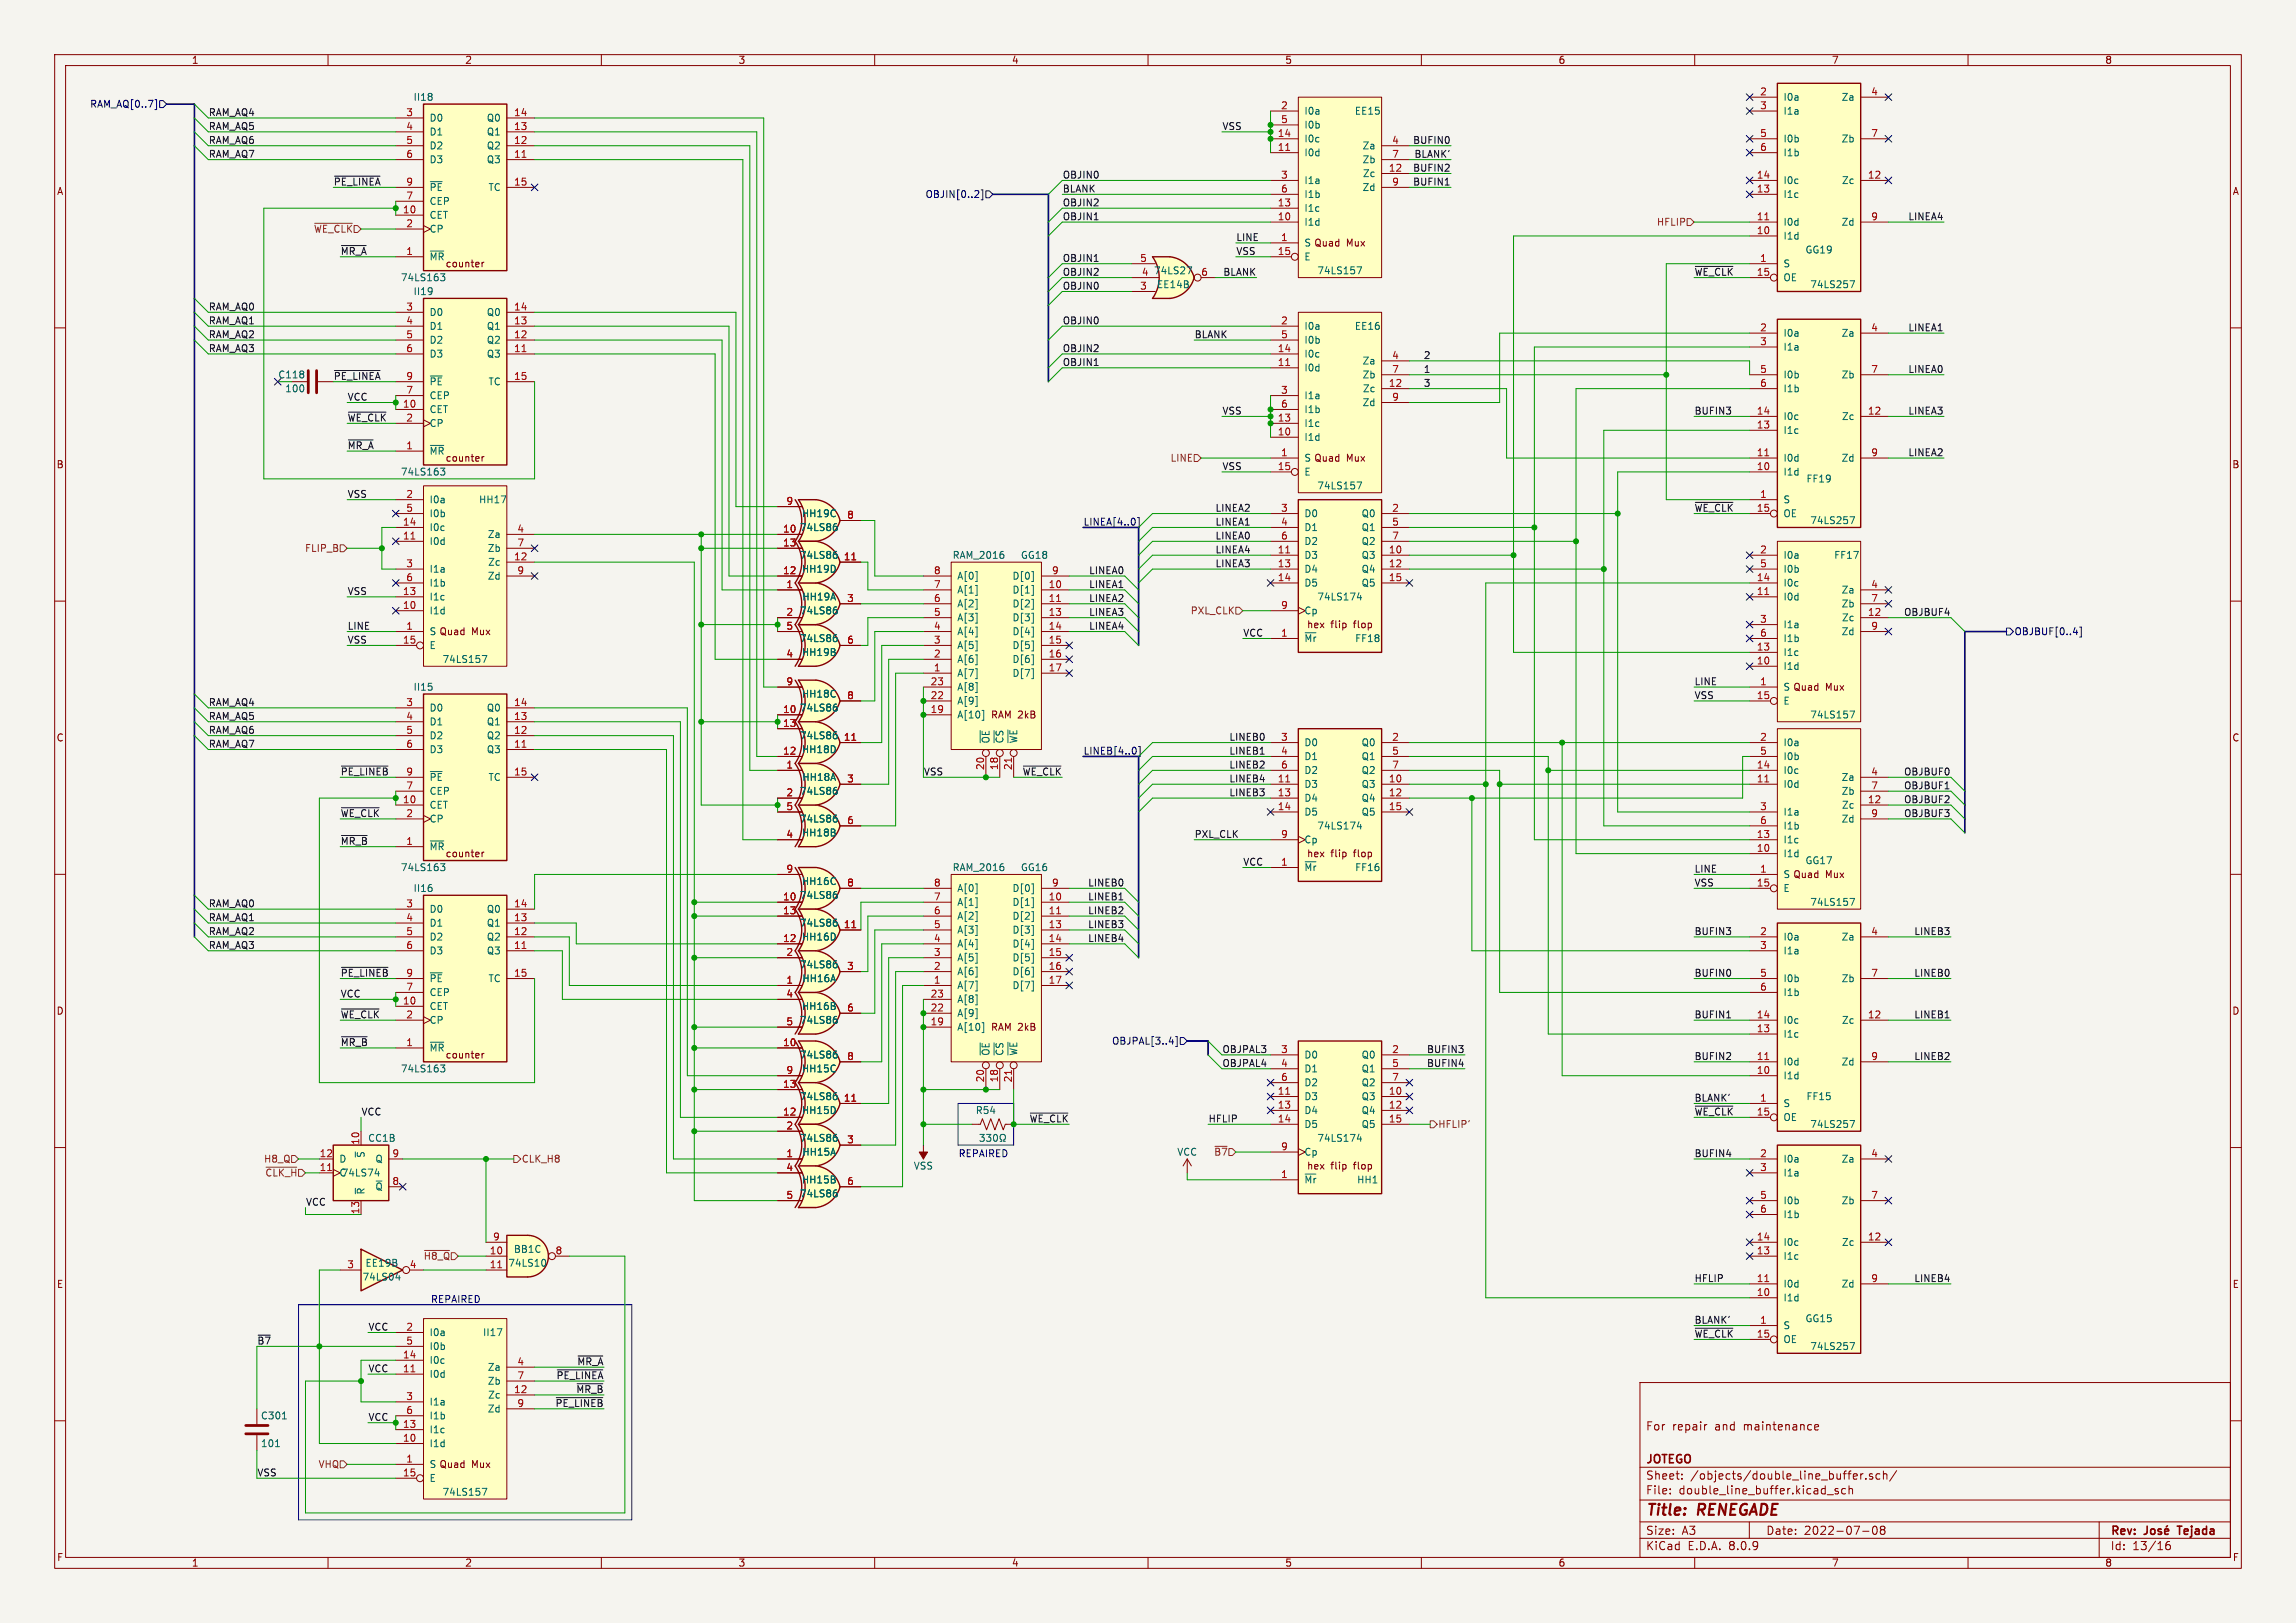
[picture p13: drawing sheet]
<svg xmlns="http://www.w3.org/2000/svg" width="420mm" height="297mm" viewBox="0 0 420 297" stroke-linecap="round" stroke-linejoin="round" font-family="sans-serif">
<defs><g id="words">
<g font-size="2.8" fill="#840000">
<text x="301" y="277.9">Title:</text>
<text x="310.6" y="277.9">RENEGADE</text>
</g>
<g font-size="2.1" fill="#840000">
<text x="301" y="262">For</text>
<text x="305.9" y="262">repair</text>
<text x="313.7" y="262">and</text>
<text x="319.1" y="262">maintenance</text>
<text x="301" y="268.2">JOTEGO</text>
<text x="301" y="273.7">File:</text>
<text x="301" y="271">Sheet:</text>
<text x="307.1" y="273.7">double_line_buffer.kicad_sch</text>
<text x="309.2" y="271">/objects/double_line_buffer.sch/</text>
<text x="301" y="281.1">Size:</text>
<text x="307.6" y="281.1">A3</text>
<text x="323" y="281.1">Date:</text>
<text x="330" y="281.1">2022-07-08</text>
<text x="386" y="281.3">Rev:</text>
<text x="399.1" y="281.3">Tejada</text>
<text x="301" y="283.9">KiCad</text>
<text x="308.7" y="283.9">E.D.A.</text>
<text x="316.3" y="283.9">8.0.9</text>
<text x="386" y="283.9">Id:</text>
<text x="390.1" y="283.9">13/16</text>
</g>
<g font-size="1.8" fill="#840000">
<text x="35" y="11.9">1</text>
<text x="85" y="11.9">2</text>
<text x="135" y="11.9">3</text>
<text x="185" y="11.9">4</text>
<text x="235" y="11.9">5</text>
<text x="285" y="11.9">6</text>
<text x="335" y="11.9">7</text>
<text x="385" y="11.9">8</text>
<text x="10.3" y="35.9">A</text>
<text x="408.3" y="35.9">A</text>
<text x="246.3" y="45.3">Mux</text>
<text x="81.4" y="49.1">counter</text>
<text x="10.3" y="85.9">B</text>
<text x="81.4" y="84.7">counter</text>
<text x="246.3" y="84.7">Mux</text>
<text x="408.2" y="85.9">B</text>
<text x="86.3" y="116.4">Mux</text>
<text x="243.4" y="115.2">flip</text>
<text x="181.2" y="131.7">RAM 2kB</text>
<text x="333.9" y="126.6">Mux</text>
<text x="10.3" y="135.9">C</text>
<text x="408.2" y="135.9">C</text>
<text x="81.4" y="157.1">counter</text>
<text x="243.4" y="157.1">flip</text>
<text x="333.9" y="160.9">Mux</text>
<text x="10.3" y="185.9">D</text>
<text x="408.2" y="185.9">D</text>
<text x="181.2" y="188.8">RAM 2kB</text>
<text x="81.4" y="193.9">counter</text>
<text x="243.4" y="214.2">flip</text>
<text x="247.8" y="214.2">flop</text>
<text x="10.3" y="235.9">E</text>
<text x="408.3" y="235.9">E</text>
<text x="86.3" y="268.8">Mux</text>
<text x="10.3" y="285.9">F</text>
<text x="35" y="286.9">1</text>
<text x="85" y="286.9">2</text>
<text x="135" y="286.9">3</text>
<text x="185" y="286.9">4</text>
<text x="235" y="286.9">5</text>
<text x="285" y="286.9">6</text>
<text x="335" y="286.9">7</text>
<text x="385" y="286.9">8</text>
<text x="408.3" y="285.9">F</text>
</g>
<g font-size="1.8" fill="#a90000">
<text x="321.9" y="17.5">2</text>
<text x="342.2" y="17.5">4</text>
<text x="74.2" y="21.3">3</text>
<text x="74.2" y="23.9">4</text>
<text x="93.9" y="23.9">13</text>
<text x="93.9" y="21.3">14</text>
<text x="234.2" y="20.1">2</text>
<text x="234.2" y="22.6">5</text>
<text x="321.9" y="20.1">3</text>
<text x="74.2" y="26.4">5</text>
<text x="74.2" y="29">6</text>
<text x="93.9" y="29">11</text>
<text x="93.9" y="26.4">12</text>
<text x="233.6" y="27.7">11</text>
<text x="233.6" y="25.1">14</text>
<text x="254.6" y="26.4">4</text>
<text x="254.6" y="29">7</text>
<text x="321.9" y="25.1">5</text>
<text x="321.9" y="27.7">6</text>
<text x="342.2" y="25.1">7</text>
<text x="74.2" y="34">9</text>
<text x="93.9" y="34">15</text>
<text x="234.2" y="32.8">3</text>
<text x="234.2" y="35.3">6</text>
<text x="254" y="31.5">12</text>
<text x="254.6" y="34">9</text>
<text x="321.3" y="35.3">13</text>
<text x="321.3" y="32.8">14</text>
<text x="341.6" y="32.8">12</text>
<text x="73.6" y="39.1">10</text>
<text x="74.2" y="41.7">2</text>
<text x="74.2" y="36.6">7</text>
<text x="233.6" y="40.4">10</text>
<text x="233.6" y="37.8">13</text>
<text x="321.3" y="40.4">11</text>
<text x="342.2" y="40.4">9</text>
<text x="74.2" y="46.7">1</text>
<text x="233.6" y="46.7">15</text>
<text x="234.2" y="44.2">1</text>
<text x="321.3" y="42.9">10</text>
<text x="208.5" y="53.1">3</text>
<text x="208.5" y="48">5</text>
<text x="208.8" y="50.5">4</text>
<text x="219.6" y="50.5">6</text>
<text x="321.3" y="50.5">15</text>
<text x="321.9" y="48">1</text>
<text x="74.2" y="56.9">3</text>
<text x="74.2" y="59.4">4</text>
<text x="93.9" y="59.4">13</text>
<text x="93.9" y="56.9">14</text>
<text x="234.2" y="59.4">2</text>
<text x="74.2" y="62">5</text>
<text x="74.2" y="64.5">6</text>
<text x="93.9" y="64.5">11</text>
<text x="93.9" y="62">12</text>
<text x="233.6" y="64.5">14</text>
<text x="234.2" y="62">5</text>
<text x="254.6" y="65.8">4</text>
<text x="321.9" y="60.7">2</text>
<text x="321.9" y="63.2">3</text>
<text x="342.2" y="60.7">4</text>
<text x="74.2" y="69.6">9</text>
<text x="93.9" y="69.6">15</text>
<text x="233.6" y="67.1">11</text>
<text x="254" y="70.9">12</text>
<text x="254.6" y="68.3">7</text>
<text x="321.9" y="68.3">5</text>
<text x="321.9" y="70.9">6</text>
<text x="342.2" y="68.3">7</text>
<text x="73.6" y="74.7">10</text>
<text x="74.2" y="72.1">7</text>
<text x="233.6" y="77.2">13</text>
<text x="234.2" y="72.1">3</text>
<text x="234.2" y="74.7">6</text>
<text x="254.6" y="73.4">9</text>
<text x="321.3" y="75.9">14</text>
<text x="341.6" y="75.9">12</text>
<text x="74.2" y="82.3">1</text>
<text x="233.6" y="79.8">10</text>
<text x="234.2" y="83.6">1</text>
<text x="321.3" y="83.6">11</text>
<text x="321.3" y="78.5">13</text>
<text x="342.2" y="83.6">9</text>
<text x="233.6" y="86.1">15</text>
<text x="321.3" y="86.1">10</text>
<text x="74.2" y="91.2">2</text>
<text x="74.2" y="93.7">5</text>
<text x="143.8" y="92.5">9</text>
<text x="154.9" y="95">8</text>
<text x="234.2" y="93.7">3</text>
<text x="254.6" y="93.7">2</text>
<text x="321.3" y="93.7">15</text>
<text x="321.9" y="91.2">1</text>
<text x="73.6" y="98.8">11</text>
<text x="73.6" y="96.3">14</text>
<text x="94.5" y="97.5">4</text>
<text x="94.5" y="100.1">7</text>
<text x="143.2" y="97.5">10</text>
<text x="143.2" y="100.1">13</text>
<text x="233.6" y="101.3">11</text>
<text x="234.2" y="96.3">4</text>
<text x="234.2" y="98.8">6</text>
<text x="254" y="101.3">10</text>
<text x="254.6" y="96.3">5</text>
<text x="254.6" y="98.8">7</text>
<text x="321.9" y="101.3">2</text>
<text x="74.2" y="103.9">3</text>
<text x="74.2" y="106.4">6</text>
<text x="93.9" y="102.6">12</text>
<text x="94.5" y="105.2">9</text>
<text x="143.2" y="105.2">12</text>
<text x="143.8" y="107.7">1</text>
<text x="154.3" y="102.6">11</text>
<text x="170.7" y="107.7">7</text>
<text x="170.7" y="105.2">8</text>
<text x="191.7" y="107.7">10</text>
<text x="192.3" y="105.2">9</text>
<text x="233.6" y="103.9">13</text>
<text x="233.6" y="106.4">14</text>
<text x="254" y="103.9">12</text>
<text x="254" y="106.4">15</text>
<text x="321.3" y="106.4">14</text>
<text x="321.9" y="103.9">5</text>
<text x="342.2" y="107.7">4</text>
<text x="73.6" y="111.5">10</text>
<text x="73.6" y="109">13</text>
<text x="143.8" y="112.8">2</text>
<text x="154.9" y="110.2">3</text>
<text x="170.7" y="112.8">5</text>
<text x="170.7" y="110.2">6</text>
<text x="191.7" y="110.2">11</text>
<text x="191.7" y="112.8">13</text>
<text x="234.2" y="111.5">9</text>
<text x="321.3" y="109">11</text>
<text x="341.6" y="112.8">12</text>
<text x="342.2" y="110.2">7</text>
<text x="73.6" y="117.9">15</text>
<text x="74.2" y="115.3">1</text>
<text x="143.8" y="115.3">5</text>
<text x="154.9" y="117.9">6</text>
<text x="170.7" y="117.9">3</text>
<text x="170.7" y="115.3">4</text>
<text x="191.7" y="115.3">14</text>
<text x="191.7" y="117.9">15</text>
<text x="234.2" y="116.6">1</text>
<text x="321.3" y="119.1">13</text>
<text x="321.9" y="114">3</text>
<text x="321.9" y="116.6">6</text>
<text x="342.2" y="115.3">9</text>
<text x="143.8" y="120.4">4</text>
<text x="143.8" y="125.5">9</text>
<text x="170.1" y="125.5">23</text>
<text x="170.7" y="122.9">1</text>
<text x="170.7" y="120.4">2</text>
<text x="191.7" y="120.4">16</text>
<text x="191.7" y="122.9">17</text>
<text x="321.3" y="121.7">10</text>
<text x="321.9" y="125.5">1</text>
<text x="74.2" y="129.3">3</text>
<text x="74.2" y="131.8">4</text>
<text x="93.9" y="131.8">13</text>
<text x="93.9" y="129.3">14</text>
<text x="143.2" y="130.6">10</text>
<text x="154.9" y="128">8</text>
<text x="170.1" y="130.6">19</text>
<text x="170.1" y="128">22</text>
<text x="321.3" y="128">15</text>
<text x="74.2" y="134.4">5</text>
<text x="74.2" y="136.9">6</text>
<text x="93.9" y="136.9">11</text>
<text x="93.9" y="134.4">12</text>
<text x="143.2" y="133.1">13</text>
<text x="154.3" y="135.6">11</text>
<text x="234.2" y="135.6">3</text>
<text x="254.6" y="135.6">2</text>
<text x="321.9" y="135.6">2</text>
<text x="74.2" y="142">9</text>
<text x="93.9" y="142">15</text>
<text x="143.2" y="138.2">12</text>
<text x="143.8" y="140.7">1</text>
<text x="154.9" y="143.3">3</text>
<text x="180.1" y="141" transform="rotate(-90 180.1 141)">20</text>
<text x="182.6" y="141" transform="rotate(-90 182.6 141)">18</text>
<text x="185.2" y="141" transform="rotate(-90 185.2 141)">21</text>
<text x="233.6" y="143.3">11</text>
<text x="234.2" y="138.2">4</text>
<text x="234.2" y="140.7">6</text>
<text x="254" y="143.3">10</text>
<text x="254.6" y="138.2">5</text>
<text x="254.6" y="140.7">7</text>
<text x="321.3" y="143.3">11</text>
<text x="321.3" y="140.7">14</text>
<text x="321.9" y="138.2">5</text>
<text x="342.2" y="142">4</text>
<text x="73.6" y="147.1">10</text>
<text x="74.2" y="149.6">2</text>
<text x="74.2" y="144.5">7</text>
<text x="143.8" y="148.3">5</text>
<text x="143.8" y="145.8">2</text>
<text x="233.6" y="145.8">13</text>
<text x="233.6" y="148.3">14</text>
<text x="254" y="145.8">12</text>
<text x="254" y="148.3">15</text>
<text x="321.9" y="148.3">3</text>
<text x="341.6" y="147.1">12</text>
<text x="342.2" y="144.5">7</text>
<text x="342.2" y="149.6">9</text>
<text x="74.2" y="154.7">1</text>
<text x="143.8" y="153.4">4</text>
<text x="154.9" y="150.9">6</text>
<text x="234.2" y="153.4">9</text>
<text x="321.3" y="156">10</text>
<text x="321.3" y="153.4">13</text>
<text x="321.9" y="150.9">6</text>
<text x="143.8" y="159.8">9</text>
<text x="234.2" y="158.5">1</text>
<text x="321.9" y="159.8">1</text>
<text x="74.2" y="166.1">3</text>
<text x="93.9" y="166.1">14</text>
<text x="143.2" y="164.8">10</text>
<text x="143.2" y="167.4">13</text>
<text x="154.9" y="162.3">8</text>
<text x="170.7" y="167.4">6</text>
<text x="170.7" y="164.8">7</text>
<text x="170.7" y="162.3">8</text>
<text x="191.7" y="164.8">10</text>
<text x="191.7" y="167.4">11</text>
<text x="192.3" y="162.3">9</text>
<text x="321.3" y="162.3">15</text>
<text x="74.2" y="168.7">4</text>
<text x="74.2" y="171.2">5</text>
<text x="74.2" y="173.7">6</text>
<text x="93.9" y="173.7">11</text>
<text x="93.9" y="171.2">12</text>
<text x="93.9" y="168.7">13</text>
<text x="143.2" y="172.5">12</text>
<text x="154.3" y="169.9">11</text>
<text x="170.7" y="172.5">4</text>
<text x="170.7" y="169.9">5</text>
<text x="191.7" y="169.9">13</text>
<text x="191.7" y="172.5">14</text>
<text x="321.9" y="171.2">2</text>
<text x="321.9" y="173.7">3</text>
<text x="342.2" y="171.2">4</text>
<text x="74.2" y="178.8">9</text>
<text x="93.9" y="178.8">15</text>
<text x="143.8" y="175">2</text>
<text x="154.9" y="177.5">3</text>
<text x="170.7" y="177.5">2</text>
<text x="170.7" y="175">3</text>
<text x="191.7" y="175">15</text>
<text x="191.7" y="177.5">16</text>
<text x="321.9" y="178.8">5</text>
<text x="342.2" y="178.8">7</text>
<text x="73.6" y="183.9">10</text>
<text x="74.2" y="181.4">7</text>
<text x="143.8" y="182.6">4</text>
<text x="143.8" y="180.1">1</text>
<text x="154.9" y="185.2">6</text>
<text x="170.1" y="185.2">22</text>
<text x="170.1" y="182.6">23</text>
<text x="170.7" y="180.1">1</text>
<text x="191.7" y="180.1">17</text>
<text x="321.9" y="181.4">6</text>
<text x="74.2" y="191.5">1</text>
<text x="74.2" y="186.4">2</text>
<text x="143.2" y="191.5">10</text>
<text x="143.8" y="187.7">5</text>
<text x="170.1" y="187.7">19</text>
<text x="321.3" y="189">13</text>
<text x="321.3" y="186.4">14</text>
<text x="341.6" y="186.4">12</text>
<text x="143.8" y="196.6">9</text>
<text x="154.9" y="194.1">8</text>
<text x="234.2" y="192.8">3</text>
<text x="234.2" y="195.3">4</text>
<text x="234.2" y="197.9">6</text>
<text x="254.6" y="192.8">2</text>
<text x="254.6" y="195.3">5</text>
<text x="254.6" y="197.9">7</text>
<text x="321.3" y="196.6">10</text>
<text x="321.3" y="194.1">11</text>
<text x="342.2" y="194.1">9</text>
<text x="143.2" y="199.1">13</text>
<text x="154.3" y="201.7">11</text>
<text x="180.1" y="198.2" transform="rotate(-90 180.1 198.2)">20</text>
<text x="182.6" y="198.2" transform="rotate(-90 182.6 198.2)">18</text>
<text x="185.2" y="198.2" transform="rotate(-90 185.2 198.2)">21</text>
<text x="233.6" y="200.4">11</text>
<text x="233.6" y="202.9">13</text>
<text x="254" y="200.4">10</text>
<text x="254" y="202.9">12</text>
<text x="321.9" y="201.7">1</text>
<text x="65.8" y="209.6" transform="rotate(-90 65.8 209.6)">10</text>
<text x="143.2" y="204.2">12</text>
<text x="143.8" y="206.8">2</text>
<text x="154.9" y="209.3">3</text>
<text x="233.6" y="205.5">14</text>
<text x="254" y="205.5">15</text>
<text x="321.3" y="204.2">15</text>
<text x="58.4" y="214.4">11</text>
<text x="58.4" y="211.8">12</text>
<text x="71.7" y="211.8">9</text>
<text x="143.8" y="211.8">1</text>
<text x="143.8" y="214.4">4</text>
<text x="234.2" y="215.6">1</text>
<text x="234.2" y="210.6">9</text>
<text x="321.9" y="211.8">2</text>
<text x="321.9" y="214.4">3</text>
<text x="342.2" y="211.8">4</text>
<text x="71.7" y="216.9">8</text>
<text x="143.8" y="219.5">5</text>
<text x="154.9" y="216.9">6</text>
<text x="321.9" y="219.5">5</text>
<text x="321.9" y="222">6</text>
<text x="342.2" y="219.5">7</text>
<text x="65.8" y="222.3" transform="rotate(-90 65.8 222.3)">13</text>
<text x="90.1" y="227.1">9</text>
<text x="321.3" y="227.1">14</text>
<text x="341.6" y="227.1">12</text>
<text x="63.4" y="232.2">3</text>
<text x="74.9" y="232.2">4</text>
<text x="89.5" y="229.6">10</text>
<text x="89.5" y="232.2">11</text>
<text x="101.5" y="229.6">8</text>
<text x="321.3" y="229.6">13</text>
<text x="321.3" y="237.2">10</text>
<text x="321.3" y="234.7">11</text>
<text x="342.2" y="234.7">9</text>
<text x="74.2" y="243.6">2</text>
<text x="321.3" y="244.9">15</text>
<text x="321.9" y="242.3">1</text>
<text x="73.6" y="251.2">11</text>
<text x="73.6" y="248.7">14</text>
<text x="74.2" y="246.1">5</text>
<text x="94.5" y="249.9">4</text>
<text x="74.2" y="256.3">3</text>
<text x="93.9" y="255">12</text>
<text x="94.5" y="252.5">7</text>
<text x="94.5" y="257.6">9</text>
<text x="73.6" y="263.9">10</text>
<text x="73.6" y="261.4">13</text>
<text x="74.2" y="258.8">6</text>
<text x="74.2" y="267.7">1</text>
<text x="73.6" y="270.3">15</text>
</g>
<g font-size="1.8" fill="#000084">
<text x="16.4" y="19.9">RAM_AQ[0..7]</text>
<text x="169.2" y="36.4">OBJIN[0..2]</text>
<text x="198.1" y="96.3">LINEA[4..0]</text>
<text x="368.4" y="116.4">OBJBUF[0..4]</text>
<text x="198.1" y="138.2">LINEB[4..0]</text>
<text x="203.3" y="191.4">OBJPAL[3..4]</text>
</g>
<g font-size="1.8" fill="#0f0f0f">
<text x="38.1" y="23.9">RAM_AQ5</text>
<text x="38.1" y="21.3">RAM_AQ4</text>
<text x="223.5" y="23.9">VSS</text>
<text x="38.1" y="26.4">RAM_AQ6</text>
<text x="38.1" y="28.9">RAM_AQ7</text>
<text x="258.4" y="26.4">BUFIN0</text>
<text x="258.6" y="28.9">BLANK'</text>
<text x="61" y="34">~{PE_LINEA}</text>
<text x="194.3" y="32.8">OBJIN0</text>
<text x="194.3" y="35.3">BLANK</text>
<text x="258.4" y="34">BUFIN1</text>
<text x="258.4" y="31.5">BUFIN2</text>
<text x="194.3" y="40.4">OBJIN1</text>
<text x="194.3" y="37.8">OBJIN2</text>
<text x="349" y="40.4">LINEA4</text>
<text x="62.2" y="46.7">~{MR_A}</text>
<text x="194.3" y="48">OBJIN1</text>
<text x="226.1" y="46.7">VSS</text>
<text x="226.1" y="44.2">LINE</text>
<text x="194.3" y="50.5">OBJIN2</text>
<text x="194.3" y="53.1">OBJIN0</text>
<text x="223.7" y="50.5">BLANK</text>
<text x="309.9" y="50.5">~{WE_CLK}</text>
<text x="38.1" y="59.4">RAM_AQ1</text>
<text x="38.1" y="56.9">RAM_AQ0</text>
<text x="194.3" y="59.4">OBJIN0</text>
<text x="38.1" y="64.5">RAM_AQ3</text>
<text x="38.1" y="62">RAM_AQ2</text>
<text x="194.3" y="64.5">OBJIN2</text>
<text x="218.4" y="62">BLANK</text>
<text x="260.3" y="65.8">2</text>
<text x="349" y="60.7">LINEA1</text>
<text x="61" y="69.6">~{PE_LINEA}</text>
<text x="194.3" y="67">OBJIN1</text>
<text x="260.3" y="70.9">3</text>
<text x="260.3" y="68.3">1</text>
<text x="349" y="68.3">LINEA0</text>
<text x="63.5" y="77.2">~{WE_CLK} 2</text>
<text x="63.5" y="73.4">VCC</text>
<text x="223.5" y="75.9">VSS</text>
<text x="309.9" y="75.9">BUFIN3</text>
<text x="349" y="75.9">LINEA3</text>
<text x="63.5" y="82.3">~{MR_A}</text>
<text x="349" y="83.6">LINEA2</text>
<text x="223.5" y="86.1">VSS</text>
<text x="63.5" y="91.2">VSS</text>
<text x="222.2" y="93.7">LINEA2</text>
<text x="309.9" y="93.7">~{WE_CLK}</text>
<text x="222.2" y="98.8">LINEA0</text>
<text x="222.2" y="101.3">LINEA4</text>
<text x="222.2" y="96.3">LINEA1</text>
<text x="199.1" y="105.1">LINEA0</text>
<text x="199.1" y="107.7">LINEA1</text>
<text x="222.2" y="103.9">LINEA3</text>
<text x="63.5" y="109">VSS</text>
<text x="199.1" y="112.8">LINEA3</text>
<text x="199.1" y="110.2">LINEA2</text>
<text x="348.2" y="112.8">OBJBUF4</text>
<text x="63.5" y="117.8">VSS</text>
<text x="63.5" y="115.3">LINE</text>
<text x="199.1" y="115.3">LINEA4</text>
<text x="227.3" y="116.6">VCC</text>
<text x="309.9" y="125.5">LINE</text>
<text x="38.1" y="131.8">RAM_AQ5</text>
<text x="38.1" y="129.3">RAM_AQ4</text>
<text x="309.9" y="128">VSS</text>
<text x="38.1" y="134.4">RAM_AQ6</text>
<text x="38.1" y="136.9">RAM_AQ7</text>
<text x="224.8" y="135.6">LINEB0</text>
<text x="62.2" y="142">~{PE_LINEB}</text>
<text x="168.9" y="142">VSS</text>
<text x="187" y="142">~{WE_CLK}</text>
<text x="224.8" y="140.7">LINEB2</text>
<text x="224.8" y="138.2">LINEB1</text>
<text x="224.8" y="143.2">LINEB4</text>
<text x="348.2" y="142">OBJBUF0</text>
<text x="62.2" y="149.6">~{WE_CLK}</text>
<text x="224.8" y="145.8">LINEB3</text>
<text x="348.2" y="144.5">OBJBUF1</text>
<text x="348.2" y="149.6">OBJBUF3</text>
<text x="348.2" y="147.1">OBJBUF2</text>
<text x="62.2" y="154.7">~{MR_B}</text>
<text x="218.4" y="153.4">PXL_CLK</text>
<text x="227.3" y="158.5">VCC</text>
<text x="309.9" y="159.8">LINE</text>
<text x="38.1" y="166.1">RAM_AQ0</text>
<text x="198.9" y="162.3">LINEB0</text>
<text x="198.9" y="164.8">LINEB1</text>
<text x="198.9" y="167.4">LINEB2</text>
<text x="309.9" y="162.3">VSS</text>
<text x="38.1" y="168.6">RAM_AQ1</text>
<text x="38.1" y="171.2">RAM_AQ2</text>
<text x="38.1" y="173.7">RAM_AQ3</text>
<text x="198.9" y="169.9">LINEB3</text>
<text x="198.9" y="172.5">LINEB4</text>
<text x="309.9" y="171.2">BUFIN3</text>
<text x="350.1" y="171.2">LINEB3</text>
<text x="62.2" y="178.8">~{PE_LINEB}</text>
<text x="309.9" y="178.8">BUFIN0</text>
<text x="350.1" y="178.8">LINEB0</text>
<text x="62.2" y="182.6">VCC</text>
<text x="62.2" y="186.4">~{WE_CLK}</text>
<text x="62.2" y="191.5">~{MR_B}</text>
<text x="309.9" y="186.4">BUFIN1</text>
<text x="350.1" y="186.4">LINEB1</text>
<text x="223.5" y="192.8">OBJPAL3</text>
<text x="223.5" y="195.3">OBJPAL4</text>
<text x="260.9" y="192.8">BUFIN3</text>
<text x="260.9" y="195.3">BUFIN4</text>
<text x="309.9" y="194">BUFIN2</text>
<text x="350.1" y="194">LINEB2</text>
<text x="309.9" y="201.7">BLANK'</text>
<text x="66" y="204.2">VCC</text>
<text x="188.2" y="205.5">~{WE_CLK}</text>
<text x="221" y="205.5">HFLIP</text>
<text x="309.9" y="204.2">~{WE_CLK}</text>
<text x="309.9" y="211.8">BUFIN4</text>
<text x="55.9" y="220.7">VCC</text>
<text x="309.9" y="234.7">HFLIP</text>
<text x="350.1" y="234.7">LINEB4</text>
<text x="67.3" y="243.6">VCC</text>
<text x="309.9" y="242.3">BLANK'</text>
<text x="309.9" y="244.8">~{WE_CLK}</text>
<text x="47" y="246.1">~{B7}</text>
<text x="67.3" y="251.2">VCC</text>
<text x="105.5" y="249.9">~{MR_A}</text>
<text x="101.5" y="257.5">~{PE_LINEB}</text>
<text x="101.7" y="252.5">~{PE_LINEA}</text>
<text x="105.3" y="255">~{MR_B}</text>
<text x="67.3" y="260.1">VCC</text>
<text x="47" y="270.2">VSS</text>
</g>
<g font-size="1.8" fill="#006464">
<text x="75.6" y="18.6">II18</text>
<text x="78.5" y="22.5">D0</text>
<text x="89" y="22.5">Q0</text>
<text x="238.5" y="21.2">I0a</text>
<text x="238.5" y="23.7">I0b</text>
<text x="247.7" y="21.2">EE15</text>
<text x="326.1" y="18.6">I0a</text>
<text x="326.1" y="21.2">I1a</text>
<text x="336.8" y="18.6">Za</text>
<text x="78.5" y="25">D1</text>
<text x="78.5" y="27.5">D2</text>
<text x="89" y="27.5">Q2</text>
<text x="89" y="25">Q1</text>
<text x="238.5" y="28.8">I0d</text>
<text x="238.5" y="26.3">I0c</text>
<text x="249.2" y="27.5">Za</text>
<text x="326.1" y="26.3">I0b</text>
<text x="326.1" y="28.8">I1b</text>
<text x="336.8" y="26.3">Zb</text>
<text x="78.5" y="30.1">D3</text>
<text x="78.5" y="35.2">~{PE}</text>
<text x="89" y="30.1">Q3</text>
<text x="89.3" y="35.2">TC</text>
<text x="238.5" y="33.9">I1a</text>
<text x="249.2" y="30.1">Zb</text>
<text x="249.2" y="35.2">Zd</text>
<text x="249.2" y="32.6">Zc</text>
<text x="326.1" y="33.9">I0c</text>
<text x="336.8" y="33.9">Zc</text>
<text x="78.5" y="40.2">CET</text>
<text x="78.5" y="37.7">CEP</text>
<text x="238.5" y="41.5">I1d</text>
<text x="238.5" y="39">I1c</text>
<text x="238.5" y="36.4">I1b</text>
<text x="326.1" y="41.5">I0d</text>
<text x="326.1" y="36.4">I1c</text>
<text x="336.8" y="41.5">Zd</text>
<text x="78.5" y="47.9">~{MR}</text>
<text x="78.5" y="42.8">CP</text>
<text x="238.5" y="45.3">S Quad</text>
<text x="238.5" y="47.9">E</text>
<text x="326.1" y="44">I1d</text>
<text x="330.2" y="46.6">GG19</text>
<text x="73.2" y="51.7">74LS163</text>
<text x="211" y="50.4">74LS27</text>
<text x="211.5" y="52.9">EE14B</text>
<text x="240.9" y="50.4">74LS157</text>
<text x="326.1" y="49.1">S</text>
<text x="326.1" y="51.7">OE</text>
<text x="331" y="52.9">74LS257</text>
<text x="75.6" y="54.2">II19</text>
<text x="78.5" y="58">D0</text>
<text x="89" y="58">Q0</text>
<text x="78.5" y="60.6">D1</text>
<text x="78.5" y="63.1">D2</text>
<text x="78.5" y="65.6">D3</text>
<text x="89" y="65.6">Q3</text>
<text x="89" y="63.1">Q2</text>
<text x="89" y="60.6">Q1</text>
<text x="238.5" y="65.6">I0c</text>
<text x="238.5" y="60.6">I0a</text>
<text x="238.5" y="63.1">I0b</text>
<text x="247.7" y="60.6">EE16</text>
<text x="326.1" y="61.8">I0a</text>
<text x="326.1" y="64.4">I1a</text>
<text x="336.8" y="61.8">Za</text>
<text x="52.1" y="72">100</text>
<text x="78.5" y="70.7">~{PE}</text>
<text x="89.3" y="70.7">TC</text>
<text x="238.5" y="68.2">I0d</text>
<text x="249.2" y="66.9">Za</text>
<text x="249.2" y="69.4">Zb</text>
<text x="249.2" y="72">Zc</text>
<text x="326.1" y="69.4">I0b</text>
<text x="326.1" y="72">I1b</text>
<text x="336.8" y="69.4">Zb</text>
<text x="78.5" y="75.8">CET</text>
<text x="78.5" y="73.3">CEP</text>
<text x="238.5" y="73.3">I1a</text>
<text x="238.5" y="75.8">I1b</text>
<text x="249.2" y="74.5">Zd</text>
<text x="326.1" y="77.1">I0c</text>
<text x="336.8" y="77.1">Zc</text>
<text x="78.5" y="83.4">~{MR}</text>
<text x="78.5" y="78.3">CP</text>
<text x="238.5" y="80.9">I1d</text>
<text x="238.5" y="78.3">I1c</text>
<text x="326.1" y="79.6">I1c</text>
<text x="73.2" y="87.2">74LS163</text>
<text x="238.5" y="84.7">S Quad</text>
<text x="238.5" y="87.2">E</text>
<text x="240.9" y="89.8">74LS157</text>
<text x="326.1" y="87.2">I1d</text>
<text x="326.1" y="84.7">I0d</text>
<text x="330.3" y="88.5">FF19</text>
<text x="336.8" y="84.7">Zd</text>
<text x="78.5" y="92.3">I0a</text>
<text x="78.5" y="94.8">I0b</text>
<text x="87.5" y="92.3">HH17</text>
<text x="146.6" y="94.8">HH19C</text>
<text x="238.5" y="94.8">D0</text>
<text x="249" y="94.8">Q0</text>
<text x="326.1" y="92.3">S</text>
<text x="326.1" y="94.8">OE</text>
<text x="78.5" y="99.9">I0d</text>
<text x="78.5" y="97.4">I0c</text>
<text x="89.1" y="98.7">Za</text>
<text x="89.1" y="101.2">Zb</text>
<text x="146.2" y="97.4">74LS86</text>
<text x="238.5" y="97.4">D1</text>
<text x="238.5" y="99.9">D2</text>
<text x="249" y="97.4">Q1</text>
<text x="249" y="99.9">Q2</text>
<text x="331" y="96.1">74LS257</text>
<text x="78.5" y="105">I1a</text>
<text x="78.5" y="107.5">I1b</text>
<text x="89.1" y="106.3">Zd</text>
<text x="89.2" y="103.7">Zc</text>
<text x="146.2" y="102.5">74LS86</text>
<text x="146.6" y="105">HH19D</text>
<text x="174.2" y="102.5">RAM_2016</text>
<text x="175" y="106.3">A[0]</text>
<text x="185.1" y="106.3">D[0]</text>
<text x="186.6" y="102.5">GG18</text>
<text x="238.5" y="102.5">D3</text>
<text x="238.5" y="105">D4</text>
<text x="238.5" y="107.5">D5</text>
<text x="249" y="102.5">Q3</text>
<text x="249" y="105">Q4</text>
<text x="249" y="107.5">Q5</text>
<text x="326.1" y="107.5">I0c</text>
<text x="326.1" y="102.5">I0a</text>
<text x="326.1" y="105">I0b</text>
<text x="335.4" y="102.5">FF17</text>
<text x="78.5" y="112.6">I1d</text>
<text x="78.5" y="110.1">I1c</text>
<text x="146.2" y="112.6">74LS86</text>
<text x="146.7" y="110.1">HH19A</text>
<text x="175" y="113.9">A[3]</text>
<text x="175" y="111.4">A[2]</text>
<text x="175" y="108.8">A[1]</text>
<text x="185.1" y="108.8">D[1]</text>
<text x="185.1" y="111.4">D[2]</text>
<text x="185.1" y="113.9">D[3]</text>
<text x="238.5" y="112.6">Cp</text>
<text x="240.9" y="110.1">74LS174</text>
<text x="326.1" y="110.1">I0d</text>
<text x="336.8" y="108.8">Za</text>
<text x="336.8" y="111.4">Zb</text>
<text x="336.8" y="113.9">Zc</text>
<text x="78.5" y="116.4">S Quad</text>
<text x="78.5" y="119">E</text>
<text x="146.2" y="117.7">74LS86</text>
<text x="175" y="119">A[5]</text>
<text x="175" y="116.4">A[4]</text>
<text x="185.1" y="116.4">D[4]</text>
<text x="185.1" y="119">D[5]</text>
<text x="238.5" y="117.7">~{Mr}</text>
<text x="239" y="115.2">hex</text>
<text x="247.8" y="115.2">flop</text>
<text x="247.8" y="117.7">FF18</text>
<text x="326.1" y="115.2">I1a</text>
<text x="326.1" y="117.7">I1b</text>
<text x="336.8" y="116.4">Zd</text>
<text x="80.8" y="121.5">74LS157</text>
<text x="146.6" y="120.2">HH19B</text>
<text x="175" y="124.1">A[7]</text>
<text x="175" y="121.5">A[6]</text>
<text x="185.1" y="121.5">D[6]</text>
<text x="185.1" y="124.1">D[7]</text>
<text x="326.1" y="122.8">I1d</text>
<text x="326.1" y="120.2">I1c</text>
<text x="75.6" y="126.6">II15</text>
<text x="78.5" y="130.4">D0</text>
<text x="89" y="130.4">Q0</text>
<text x="146.2" y="130.4">74LS86</text>
<text x="146.6" y="127.9">HH18C</text>
<text x="175" y="131.7">A[10]</text>
<text x="175" y="129.1">A[9]</text>
<text x="175" y="126.6">A[8]</text>
<text x="326.1" y="126.6">S Quad</text>
<text x="326.1" y="129.1">E</text>
<text x="331" y="131.7">74LS157</text>
<text x="78.5" y="132.9">D1</text>
<text x="78.5" y="135.5">D2</text>
<text x="89" y="135.5">Q2</text>
<text x="89" y="132.9">Q1</text>
<text x="146.2" y="135.5">74LS86</text>
<text x="181.2" y="136.1" transform="rotate(-90 181.2 136.1)">~{OE}</text>
<text x="183.7" y="136.1" transform="rotate(-90 183.7 136.1)">~{CS}</text>
<text x="186.3" y="136.1" transform="rotate(-90 186.3 136.1)">~{WE}</text>
<text x="238.5" y="136.8">D0</text>
<text x="249" y="136.8">Q0</text>
<text x="326.1" y="136.8">I0a</text>
<text x="78.5" y="138">D3</text>
<text x="78.5" y="143.1">~{PE}</text>
<text x="89" y="138">Q3</text>
<text x="89.3" y="143.1">TC</text>
<text x="146.6" y="138">HH18D</text>
<text x="146.7" y="143.1">HH18A</text>
<text x="238.5" y="139.3">D1</text>
<text x="238.5" y="141.8">D2</text>
<text x="249" y="139.3">Q1</text>
<text x="249" y="141.8">Q2</text>
<text x="326.1" y="141.8">I0c</text>
<text x="326.1" y="139.3">I0b</text>
<text x="336.8" y="143.1">Za</text>
<text x="78.5" y="148.2">CET</text>
<text x="78.5" y="145.6">CEP</text>
<text x="146.2" y="145.6">74LS86</text>
<text x="238.5" y="144.4">D3</text>
<text x="238.5" y="146.9">D4</text>
<text x="238.5" y="149.5">D5</text>
<text x="249" y="144.4">Q3</text>
<text x="249" y="146.9">Q4</text>
<text x="249" y="149.5">Q5</text>
<text x="326.1" y="144.4">I0d</text>
<text x="326.1" y="149.5">I1a</text>
<text x="336.8" y="145.6">Zb</text>
<text x="336.8" y="148.2">Zc</text>
<text x="78.5" y="155.8">~{MR}</text>
<text x="78.5" y="150.7">CP</text>
<text x="146.2" y="150.7">74LS86</text>
<text x="146.6" y="153.3">HH18B</text>
<text x="238.5" y="154.5">Cp</text>
<text x="240.9" y="152">74LS174</text>
<text x="326.1" y="154.5">I1c</text>
<text x="326.1" y="152">I1b</text>
<text x="336.8" y="150.7">Zd</text>
<text x="73.2" y="159.6">74LS163</text>
<text x="174.2" y="159.6">RAM_2016</text>
<text x="186.6" y="159.6">GG16</text>
<text x="238.5" y="159.6">~{Mr}</text>
<text x="239" y="157.1">hex</text>
<text x="247.8" y="157.1">flop</text>
<text x="247.8" y="159.6">FF16</text>
<text x="326.1" y="160.9">S Quad</text>
<text x="326.1" y="157.1">I1d</text>
<text x="330.2" y="158.3">GG17</text>
<text x="75.6" y="163.4">II16</text>
<text x="78.5" y="167.2">D0</text>
<text x="89" y="167.2">Q0</text>
<text x="146.2" y="164.7">74LS86</text>
<text x="146.6" y="162.2">HH16C</text>
<text x="175" y="166">A[1]</text>
<text x="175" y="163.4">A[0]</text>
<text x="185.1" y="166">D[1]</text>
<text x="185.1" y="163.4">D[0]</text>
<text x="326.1" y="163.4">E</text>
<text x="331" y="166">74LS157</text>
<text x="78.5" y="169.8">D1</text>
<text x="78.5" y="172.3">D2</text>
<text x="89" y="172.3">Q2</text>
<text x="89" y="169.8">Q1</text>
<text x="146.2" y="169.8">74LS86</text>
<text x="146.6" y="172.3">HH16D</text>
<text x="175" y="173.6">A[4]</text>
<text x="175" y="171">A[3]</text>
<text x="175" y="168.5">A[2]</text>
<text x="185.1" y="168.5">D[2]</text>
<text x="185.1" y="171">D[3]</text>
<text x="185.1" y="173.6">D[4]</text>
<text x="326.1" y="172.3">I0a</text>
<text x="336.8" y="172.3">Za</text>
<text x="78.5" y="174.9">D3</text>
<text x="78.5" y="179.9">~{PE}</text>
<text x="89" y="174.9">Q3</text>
<text x="89.3" y="179.9">TC</text>
<text x="146.2" y="177.4">74LS86</text>
<text x="146.7" y="179.9">HH16A</text>
<text x="175" y="178.7">A[6]</text>
<text x="175" y="176.1">A[5]</text>
<text x="185.1" y="176.1">D[5]</text>
<text x="185.1" y="178.7">D[6]</text>
<text x="326.1" y="174.9">I1a</text>
<text x="326.1" y="179.9">I0b</text>
<text x="336.8" y="179.9">Zb</text>
<text x="78.5" y="185">CET</text>
<text x="78.5" y="182.5">CEP</text>
<text x="146.6" y="185">HH16B</text>
<text x="175" y="181.2">A[7]</text>
<text x="175" y="183.7">A[8]</text>
<text x="185.1" y="181.2">D[7]</text>
<text x="326.1" y="182.5">I1b</text>
<text x="78.5" y="187.6">CP</text>
<text x="146.2" y="187.6">74LS86</text>
<text x="175" y="188.8">A[10]</text>
<text x="175" y="186.3">A[9]</text>
<text x="326.1" y="190.1">I1c</text>
<text x="326.1" y="187.6">I0c</text>
<text x="336.8" y="187.6">Zc</text>
<text x="73.2" y="196.4">74LS163</text>
<text x="78.5" y="192.6">~{MR}</text>
<text x="146.2" y="193.9">74LS86</text>
<text x="146.6" y="196.4">HH15C</text>
<text x="181.2" y="193.3" transform="rotate(-90 181.2 193.3)">~{OE}</text>
<text x="183.7" y="193.3" transform="rotate(-90 183.7 193.3)">~{CS}</text>
<text x="186.3" y="193.3" transform="rotate(-90 186.3 193.3)">~{WE}</text>
<text x="238.5" y="193.9">D0</text>
<text x="238.5" y="196.4">D1</text>
<text x="249" y="193.9">Q0</text>
<text x="249" y="196.4">Q1</text>
<text x="326.1" y="197.7">I1d</text>
<text x="326.1" y="195.2">I0d</text>
<text x="336.8" y="195.2">Zd</text>
<text x="146.2" y="201.5">74LS86</text>
<text x="238.5" y="201.5">D3</text>
<text x="238.5" y="199">D2</text>
<text x="249" y="201.5">Q3</text>
<text x="249" y="199">Q2</text>
<text x="326.1" y="202.8">S</text>
<text x="330.3" y="201.5">FF15</text>
<text x="67.2" y="209.1">CC1B</text>
<text x="146.2" y="209.1">74LS86</text>
<text x="146.6" y="204.1">HH15D</text>
<text x="178.4" y="204.1">R54</text>
<text x="238.5" y="204.1">D4</text>
<text x="238.5" y="206.6">D5</text>
<text x="240.9" y="209.1">74LS174</text>
<text x="249" y="204.1">Q4</text>
<text x="249" y="206.6">Q5</text>
<text x="326.1" y="205.3">OE</text>
<text x="331" y="206.6">74LS257</text>
<text x="62" y="215.5">C</text>
<text x="62" y="213">D</text>
<text x="62.4" y="215.5">74LS74</text>
<text x="66.9" y="212" transform="rotate(-90 66.9 212)">~{S}</text>
<text x="68.6" y="213">Q</text>
<text x="146.7" y="211.7">HH15A</text>
<text x="167.1" y="214.2">VSS</text>
<text x="215.3" y="211.7">VCC</text>
<text x="238.5" y="211.7">Cp</text>
<text x="239" y="214.2">hex</text>
<text x="326.1" y="213">I0a</text>
<text x="326.1" y="215.5">I1a</text>
<text x="336.8" y="213">Za</text>
<text x="66.9" y="218.7" transform="rotate(-90 66.9 218.7)">~{R}</text>
<text x="68.6" y="218">~{Q}</text>
<text x="146.2" y="219.3">74LS86</text>
<text x="146.6" y="216.8">HH15B</text>
<text x="238.5" y="216.8">~{Mr}</text>
<text x="248.2" y="216.8">HH1</text>
<text x="326.1" y="220.6">I0b</text>
<text x="336.8" y="220.6">Zb</text>
<text x="326.1" y="223.1">I1b</text>
<text x="66.8" y="232">EE19B</text>
<text x="92.9" y="232">74LS10</text>
<text x="93.9" y="229.5">BB1C</text>
<text x="326.1" y="230.7">I1c</text>
<text x="326.1" y="228.2">I0c</text>
<text x="336.8" y="228.2">Zc</text>
<text x="66.2" y="234.5">74LS04</text>
<text x="326.1" y="238.4">I1d</text>
<text x="326.1" y="235.8">I0d</text>
<text x="336.8" y="235.8">Zd</text>
<text x="78.5" y="244.7">I0a</text>
<text x="88.3" y="244.7">II17</text>
<text x="326.1" y="243.4">S</text>
<text x="326.1" y="246">OE</text>
<text x="330.2" y="242.2">GG15</text>
<text x="78.5" y="249.8">I0c</text>
<text x="78.5" y="247.2">I0b</text>
<text x="89.1" y="251.1">Za</text>
<text x="331" y="247.2">74LS257</text>
<text x="78.5" y="252.3">I0d</text>
<text x="78.5" y="257.4">I1a</text>
<text x="89.1" y="253.6">Zb</text>
<text x="89.2" y="256.1">Zc</text>
<text x="47.6" y="259.9">C301</text>
<text x="78.5" y="262.5">I1c</text>
<text x="78.5" y="259.9">I1b</text>
<text x="89.1" y="258.7">Zd</text>
<text x="47.6" y="265">101</text>
<text x="78.5" y="268.8">S Quad</text>
<text x="78.5" y="265">I1d</text>
<text x="78.5" y="271.4">E</text>
<text x="80.8" y="273.9">74LS157</text>
</g>
<g font-size="1.8" fill="#725600">
<text x="303" y="41.5">HFLIP</text>
<text x="57.3" y="42.8">~{WE_CLK}</text>
<text x="214" y="84.7">LINE</text>
<text x="55.7" y="101.2">FLIP_B</text>
<text x="217.7" y="112.6">PXL_CLK</text>
<text x="263" y="206.6">HFLIP'</text>
<text x="48.2" y="213">H8_Q</text>
<text x="48.4" y="215.5">~{CLK_H}</text>
<text x="95.4" y="213">CLK_H8</text>
<text x="222" y="211.7">~{B7}</text>
<text x="77.4" y="230.7">~{H8_Q}</text>
<text x="58.2" y="268.8">VHQ</text>
</g>
<text font-size="1.8" fill="#009600" x="50.8" y="69.4">C118</text>
<g font-size="1.8" fill="#0000c2">
<text x="175.3" y="211.8">REPAIRED</text>
<text x="78.7" y="238.5">REPAIRED</text>
</g>
</g></defs>
<path d="M0 0h420v297h-420z" fill="#f5f4ef" stroke="#f5f4ef" stroke-width=".18"/>
<g fill="none" stroke="#840000" stroke-width=".18">
<path d="M10 10h400v277h-400zM12 12h396v273h-396zM60 10v2M110 10v2M160 10v2M210 10v2M260 10v2M310 10v2M360 10v2M10 60h2M408 60h2M10 110h2"/>
<path d="M408 110h2M10 160h2M408 160h2M10 210h2M408 210h2M300 253h108v32h-108zM10 260h2M300 278.5h108M300 274.5h108M300 268.5h108M305.5 273.2v.2M305.5 272.5v.1"/>
<path d="M307.7 270.5v.2M307.7 269.8v.1M312.2 260.7l-.3 .1M320 278.5v3M331.9 261.2l.8-.2-.1-.2-.4-.1-.3 .2 .1 .7h.6M334.2 273.5h1.2M336.2 272.5l-.3-.1-.2 .2v.2l.5 .2v.3h-.5M337.6 272.5l-.4-.1-.3 .3v.4l.1 .2h.6M338.2 272.5l.2-.1 .4 .1 .1 .9M338.2 271.9v1.5M339.2 269.7l.5 .1v.2l-.7 .2M339.7 270.6l-.5 .1"/>
<path d="M340.4 269.7v1M340.8 269.7l-.3 .1-.1 .2M341.3 270.5v.2M342.5 269.8l-.3-.1-.3 .2 .1 .2 .5 .2v.3h-.6M342.7 279.4l.2-.1a.8 .8 0 0 1 .5 .7 .8 .8 0 0 1-.5 .8l-.2-.2-.2-.4zM343.9 269.8l-.5-.1-.2 .3v.4l.1 .2h.6M344.2 279.9l-.3-.3 .3-.3 .5 .1 .1 .2-.3 .3M344.2 279.9l-.3 .3 .1 .4 .2 .2 .5-.1 .1-.2-.1-.4-.2-.2M344.2 279.9h.3M344.5 269.8l.2-.1 .4 .1 .1 .9M344.5 269.2v1.5M346.9 269.1l-1.2 1.9"/>
<path d="M384 278.5v6.5M408 260h2M60 285v2M110 285v2M160 285v2M210 285v2M260 285v2M300 281.5h108M310 285v2M340.7 280.2h1.2M360 285v2M396.9 282.1a.59 .59 0 0 0-.7 .6v.6l.1 .2 .4 .1 .2-.2 .1-.5-.1-.2h-.5l-.2 .2"/>
</g>
<path d="M392.8 279.3v1.1a.48 .48 0 0 1-.6 .4M393.5 279.9l.4-.1 .3 .3v.4l-.3 .3-.4-.1-.1-.2v-.4zM395.3 279.9l-.3-.1-.2 .2v.2l.5 .2v.3h-.5M396.5 279.2l-.2 .2M398.3 279.3h.8M396 280.3l.7-.2-.1-.2-.4-.1-.2 .2v.7h.6" fill="none" stroke="#840000" stroke-width=".3"/>
<path d="M149.3 114.3a5.2 5.2 0 0 1 4.4 3.8l-5.1 1.4z" fill="#ffffc2" stroke="#ffffc2" stroke-width=".18"/>
<path d="M146 114.3h3.2M146 121.9h3.2" fill="none" stroke="#ffffc2" stroke-width=".18"/>
<path d="M146 114.3h3.2v7.6h-3.2a6.6 6.6 0 0 0 0-7.6z" fill="#ffffc2"/>
<path d="M148.7 116.8l5 1.3a5.1 5.1 0 0 1-4.4 3.8z" fill="#ffffc2" stroke="#ffffc2" stroke-width=".18"/>
<path d="M145.4 114.3a6.6 6.6 0 0 1 0 7.6M149.2 114.3h-3.2a6.6 6.6 0 0 1 0 7.6h3.2M149.3 114.3a5.2 5.2 0 0 1 4.4 3.8 5.1 5.1 0 0 1-4.4 3.8" fill="none" stroke="#840000" stroke-width=".25"/>
<path d="M142.2 115.6h4.5M153.7 118.1h3.8M142.2 120.7h4.5" fill="none" stroke="#840000" stroke-width=".18"/>
<path d="M152.7 116.6h.2l.3 .3-.1 .4-.4 .1M152.8 116.1h.2" fill="none" stroke="#006464" stroke-width=".18"/>
<path d="M77.5 241.3h15.2v33h-15.2z" fill="#ffffc2"/>
<g fill="none" stroke="#840000" stroke-width=".18">
<path d="M72.4 251.5h5.1M72.4 248.9h5.1M72.4 243.8h5.1M72.4 256.5h5.1M72.4 246.4h5.1M72.4 259.1h5.1M77.5 241.3h15.2v33h-15.2zM92.7 255.3h5.1M92.7 250.2h5.1M92.7 252.7h5.1M92.7 257.8h5.1M72.4 268h5.1"/>
<path d="M72.4 264.2h5.1M72.4 261.6h5.1M72.4 270.5h3.8"/>
<circle cx="76.8" cy="270.5" r=".63"/>
</g>
<path d="M75.2 251h.7" fill="none" stroke="#a90000" stroke-width=".18"/>
<path d="M91 243.1h.8l-.5 1.3M88.2 272.4h.9l-.6 1.2" fill="none" stroke="#006464" stroke-width=".18"/>
<path d="M325.1 209.6h15.3v38h-15.3z" fill="#ffffc2"/>
<path d="M325.1 209.6h15.3v38h-15.3z" fill="none" stroke="#840000" stroke-width=".25"/>
<g fill="none" stroke="#840000" stroke-width=".18">
<path d="M320 212.1h5.1M320 214.6h5.1M320 219.7h5.1M340.4 212.1h5M340.4 219.7h5M320 237.5h5.1M320 234.9h5.1M320 227.3h5.1M320 229.9h5.1M320 222.2h5.1M340.4 234.9h5M340.4 227.3h5"/>
<path d="M320 242.6h5.1M320 245.1h3.8"/>
<circle cx="324.5" cy="245.1" r=".63"/>
</g>
<path d="M322.8 234.5h.7" fill="none" stroke="#a90000" stroke-width=".18"/>
<path d="M338.4 245.7h.8l-.5 1.3" fill="none" stroke="#006464" stroke-width=".18"/>
<path d="M77.5 19.1h15.2v30.4h-15.2z" fill="#ffffc2"/>
<path d="M77.5 19.1h15.2v30.4h-15.2z" fill="none" stroke="#840000" stroke-width=".25"/>
<g fill="none" stroke="#840000" stroke-width=".18">
<path d="M72.4 39.4h5.1M72.4 29.2h5.1M72.4 26.7h5.1M72.4 24.1h5.1M72.4 21.6h5.1M72.4 34.3h5.1M72.4 36.8h5.1M92.7 29.2h5.1M92.7 26.7h5.1M92.7 24.1h5.1M92.7 21.6h5.1M92.7 34.3h5.1"/>
<path d="M72.4 47h5.1M72.4 41.9h5.1M77.5 41.3l1.2 .6-1.2 .6M88.2 48v.8M88.5 48l-.3 .2"/>
</g>
<path d="M78.7 33.2h2.2M78.7 45.9h2.5M80.6 50.1h.8l-.5 .5 .4 .1 .1 .4-.3 .3h-.3" fill="none" stroke="#006464" stroke-width=".18"/>
<path d="M95.5 28.8h.7" fill="none" stroke="#a90000" stroke-width=".18"/>
<path d="M237.5 133.4h15.2v27.9h-15.2z" fill="#ffffc2"/>
<path d="M237.5 133.4h15.2v27.9h-15.2z" fill="none" stroke="#840000" stroke-width=".25"/>
<g fill="none" stroke="#840000" stroke-width=".18">
<path d="M232.4 135.9h5.1M232.4 138.4h5.1M252.7 135.9h5.1M252.7 138.4h5.1M232.4 158.8h5.1M232.4 143.5h5.1M232.4 146.1h5.1M232.4 148.6h5.1M232.4 141h5.1M232.4 153.7h5.1M237.5 153l1.3 .7-1.3 .6M252.7 143.5h5.1"/>
<path d="M252.7 146.1h5.1M252.7 148.6h5.1M252.7 141h5.1"/>
</g>
<path d="M235.2 143.1h.7" fill="none" stroke="#a90000" stroke-width=".18"/>
<path d="M248.6 150.4l-.3 .9h.8M248.9 150.9v.8" fill="none" stroke="#006464" stroke-width=".18"/>
<path d="M148.6 161.2l5.1 1.4a5.2 5.2 0 0 1-4.4 3.8z" fill="#ffffc2" stroke="#ffffc2" stroke-width=".18"/>
<path d="M146 158.8h3.2M146 166.4h3.2" fill="none" stroke="#ffffc2" stroke-width=".18"/>
<path d="M146 158.8h3.2v7.6h-3.2a6.7 6.7 0 0 0 0-7.6z" fill="#ffffc2"/>
<g fill="#ffffc2" stroke="#ffffc2" stroke-width=".18">
<path d="M149.3 158.7a5.1 5.1 0 0 1 4.4 3.9l-5 1.3z"/>
<path d="M149.3 147.3a5.2 5.2 0 0 1 4.4 3.8l-5.1 1.4z"/>
</g>
<path d="M145.4 158.8a6.6 6.6 0 0 1 0 7.6M149.2 158.8h-3.2a6.6 6.6 0 0 1 0 7.6h3.2M149.3 158.7a5.1 5.1 0 0 1 4.4 3.9 5.2 5.2 0 0 1-4.4 3.8" fill="none" stroke="#840000" stroke-width=".25"/>
<path d="M142.2 160h4.5M142.2 165.1h4.5M153.7 162.6h3.8" fill="none" stroke="#840000" stroke-width=".18"/>
<path d="M152.7 163.6h.2l.3 .3-.1 .4-.4 .1M152.8 163.1h.2" fill="none" stroke="#006464" stroke-width=".18"/>
<path d="M146 147.3h3.2M146 154.9h3.2" fill="none" stroke="#ffffc2" stroke-width=".18"/>
<path d="M146 147.3h3.2v7.6h-3.2a6.6 6.6 0 0 0 0-7.6z" fill="#ffffc2"/>
<g fill="#ffffc2" stroke="#ffffc2" stroke-width=".18">
<path d="M148.7 149.8l5 1.3a5.1 5.1 0 0 1-4.4 3.8z"/>
<path d="M148.6 93.9l5.1 1.3a5.2 5.2 0 0 1-4.4 3.9z"/>
</g>
<path d="M145.4 147.3a6.6 6.6 0 0 1 0 7.6M149.2 147.3h-3.2a6.6 6.6 0 0 1 0 7.6h3.2M149.3 147.3a5.2 5.2 0 0 1 4.4 3.8 5.1 5.1 0 0 1-4.4 3.8" fill="none" stroke="#840000" stroke-width=".25"/>
<path d="M142.2 148.6h4.5M142.2 153.7h4.5M153.7 151.1h3.8" fill="none" stroke="#840000" stroke-width=".18"/>
<path d="M152.7 149.7h.2l.3 .2-.1 .4-.4 .1M152.8 149.2h.2" fill="none" stroke="#006464" stroke-width=".18"/>
<path d="M146 99.1h3.2M146 91.4h3.2" fill="none" stroke="#ffffc2" stroke-width=".18"/>
<path d="M146 91.4h3.2v7.7h-3.2a6.7 6.7 0 0 0 0-7.7z" fill="#ffffc2"/>
<g fill="#ffffc2" stroke="#ffffc2" stroke-width=".18">
<path d="M149.3 91.4a5.1 5.1 0 0 1 4.4 3.9l-5 1.2z"/>
<path d="M148.6 109.1l5.1 1.4a5.2 5.2 0 0 1-4.4 3.8z"/>
</g>
<path d="M145.4 91.4a6.6 6.6 0 0 1 0 7.7M149.2 91.4h-3.2a6.6 6.6 0 0 1 0 7.7h3.2M149.3 91.4a5.1 5.1 0 0 1 4.4 3.8 5.2 5.2 0 0 1-4.4 3.9" fill="none" stroke="#840000" stroke-width=".25"/>
<path d="M142.2 92.7h4.5M142.2 97.8h4.5M153.7 95.3h3.8" fill="none" stroke="#840000" stroke-width=".18"/>
<path d="M152.7 96.3h.2l.3 .3-.1 .4-.4 .1M152.8 95.8h.2" fill="none" stroke="#006464" stroke-width=".18"/>
<path d="M146 114.3h3.2M146 106.7h3.2" fill="none" stroke="#ffffc2" stroke-width=".18"/>
<path d="M146 106.7h3.2v7.6h-3.2a6.7 6.7 0 0 0 0-7.6z" fill="#ffffc2"/>
<g fill="#ffffc2" stroke="#ffffc2" stroke-width=".18">
<path d="M149.3 106.7a5.1 5.1 0 0 1 4.4 3.8l-5 1.3z"/>
<path d="M149.3 99.1a5.2 5.2 0 0 1 4.4 3.8l-5.1 1.3z"/>
</g>
<path d="M145.4 106.7a6.6 6.6 0 0 1 0 7.6M149.2 106.7h-3.2a6.6 6.6 0 0 1 0 7.6h3.2M149.3 106.7a5.1 5.1 0 0 1 4.4 3.8 5.2 5.2 0 0 1-4.4 3.8" fill="none" stroke="#840000" stroke-width=".25"/>
<path d="M142.2 108h4.5M142.2 113h4.5M153.7 110.5h3.8" fill="none" stroke="#840000" stroke-width=".18"/>
<path d="M152.7 111.6h.2l.3 .2-.1 .4-.4 .1M152.8 111.1h.2" fill="none" stroke="#006464" stroke-width=".18"/>
<path d="M146 99.1h3.2M146 106.7h3.2" fill="none" stroke="#ffffc2" stroke-width=".18"/>
<path d="M146 99.1h3.2v7.6h-3.2a6.6 6.6 0 0 0 0-7.6z" fill="#ffffc2"/>
<path d="M148.7 101.6l5 1.3a5.1 5.1 0 0 1-4.4 3.8z" fill="#ffffc2" stroke="#ffffc2" stroke-width=".18"/>
<path d="M145.4 99.1a6.6 6.6 0 0 1 0 7.6M149.2 99.1h-3.2a6.6 6.6 0 0 1 0 7.6h3.2M149.3 99.1a5.2 5.2 0 0 1 4.4 3.8M153.7 102.9a5.1 5.1 0 0 1-4.4 3.8" fill="none" stroke="#840000" stroke-width=".25"/>
<path d="M142.2 100.3h4.5M142.2 105.4h4.5M153.7 102.9h3.8" fill="none" stroke="#840000" stroke-width=".18"/>
<path d="M155.8 102.5h.7" fill="none" stroke="#a90000" stroke-width=".18"/>
<path d="M152.7 101.4h.2l.3 .2-.1 .5-.4 .1M152.8 100.9h.2" fill="none" stroke="#006464" stroke-width=".18"/>
<path d="M77.5 127h15.2v30.5h-15.2z" fill="#ffffc2"/>
<path d="M77.5 127h15.2v30.5h-15.2z" fill="none" stroke="#840000" stroke-width=".25"/>
<g fill="none" stroke="#840000" stroke-width=".18">
<path d="M72.4 137.2h5.1M72.4 134.6h5.1M72.4 132.1h5.1M72.4 129.5h5.1M92.7 137.2h5.1M92.7 134.6h5.1M92.7 132.1h5.1M92.7 129.5h5.1M72.4 154.9h5.1M72.4 147.3h5.1M72.4 142.2h5.1M72.4 149.9h5.1"/>
<path d="M72.4 144.8h5.1M77.5 149.2l1.2 .7-1.2 .6M88.2 155.9v.9M88.5 155.9l-.3 .3M92.7 142.2h5.1"/>
</g>
<path d="M78.7 153.9h2.5M78.7 141.2h2.2M80.6 158.1h.8l-.5 .4 .4 .2 .1 .4-.3 .2h-.3" fill="none" stroke="#006464" stroke-width=".18"/>
<path d="M95.5 136.7h.7" fill="none" stroke="#a90000" stroke-width=".18"/>
<path d="M325.1 58.4h15.3v38.1h-15.3z" fill="#ffffc2"/>
<path d="M325.1 58.4h15.3v38.1h-15.3z" fill="none" stroke="#840000" stroke-width=".25"/>
<g fill="none" stroke="#840000" stroke-width=".18">
<path d="M320 76.2h5.1M320 78.7h5.1M320 61h5.1M320 63.5h5.1M320 68.6h5.1M320 71.1h5.1M340.4 76.2h5M340.4 61h5M340.4 68.6h5M320 91.4h5.1M320 86.4h5.1M320 83.8h5.1"/>
<path d="M320 94h3.8M340.4 83.8h5"/>
<circle cx="324.5" cy="94" r=".63"/>
</g>
<path d="M322.8 83.4h.7" fill="none" stroke="#a90000" stroke-width=".18"/>
<path d="M338.4 94.6h.8l-.5 1.2" fill="none" stroke="#006464" stroke-width=".18"/>
<path d="M325.1 15.2h15.3v38.1h-15.3z" fill="#ffffc2"/>
<path d="M325.1 15.2h15.3v38.1h-15.3z" fill="none" stroke="#840000" stroke-width=".25"/>
<g fill="none" stroke="#840000" stroke-width=".18">
<path d="M320 17.8h5.1M340.4 17.8h5M320 33h5.1M320 35.6h5.1M320 20.3h5.1M320 25.4h5.1M320 27.9h5.1M340.4 33h5M340.4 25.4h5M320 48.3h5.1M320 43.2h5.1M320 40.6h5.1"/>
<path d="M320 50.8h3.8M340.4 40.6h5"/>
<circle cx="324.5" cy="50.8" r=".63"/>
</g>
<path d="M322.8 40.2h.7" fill="none" stroke="#a90000" stroke-width=".18"/>
<path d="M338.4 51.4h.8l-.5 1.2" fill="none" stroke="#006464" stroke-width=".18"/>
<path d="M148.6 142.2l5.1 1.3a5.2 5.2 0 0 1-4.4 3.8z" fill="#ffffc2" stroke="#ffffc2" stroke-width=".18"/>
<path d="M146 139.7h3.2M146 147.3h3.2" fill="none" stroke="#ffffc2" stroke-width=".18"/>
<path d="M146 139.7h3.2v7.6h-3.2a6.7 6.7 0 0 0 0-7.6z" fill="#ffffc2"/>
<g fill="#ffffc2" stroke="#ffffc2" stroke-width=".18">
<path d="M149.3 139.7a5.1 5.1 0 0 1 4.4 3.8l-5 1.3z"/>
<path d="M148.6 126.9l5.1 1.4a5.2 5.2 0 0 1-4.4 3.8z"/>
</g>
<path d="M145.4 139.7a6.6 6.6 0 0 1 0 7.6M149.2 139.7h-3.2a6.6 6.6 0 0 1 0 7.6h3.2M149.3 139.7a5.1 5.1 0 0 1 4.4 3.8 5.2 5.2 0 0 1-4.4 3.8" fill="none" stroke="#840000" stroke-width=".25"/>
<path d="M142.2 141h4.5M142.2 146.1h4.5M153.7 143.5h3.8" fill="none" stroke="#840000" stroke-width=".18"/>
<path d="M152.7 144.6h.2l.3 .2-.1 .4-.4 .2M152.8 144.1h.2" fill="none" stroke="#006464" stroke-width=".18"/>
<path d="M146 132.1h3.2M146 124.5h3.2" fill="none" stroke="#ffffc2" stroke-width=".18"/>
<path d="M146 124.5h3.2v7.6h-3.2a6.7 6.7 0 0 0 0-7.6z" fill="#ffffc2"/>
<g fill="#ffffc2" stroke="#ffffc2" stroke-width=".18">
<path d="M149.3 124.5a5.1 5.1 0 0 1 4.4 3.8l-5 1.3z"/>
<path d="M149.3 132.1a5.2 5.2 0 0 1 4.4 3.8l-5.1 1.3z"/>
</g>
<path d="M145.4 124.5a6.6 6.6 0 0 1 0 7.6M149.2 124.5h-3.2a6.6 6.6 0 0 1 0 7.6h3.2M149.3 124.5a5.1 5.1 0 0 1 4.4 3.8 5.2 5.2 0 0 1-4.4 3.8" fill="none" stroke="#840000" stroke-width=".25"/>
<path d="M142.2 125.7h4.5M142.2 130.8h4.5M153.7 128.3h3.8" fill="none" stroke="#840000" stroke-width=".18"/>
<path d="M152.7 129.3h.2l.3 .3-.1 .4-.4 .1M152.8 128.8h.2" fill="none" stroke="#006464" stroke-width=".18"/>
<path d="M146 132.1h3.2M146 139.7h3.2" fill="none" stroke="#ffffc2" stroke-width=".18"/>
<path d="M146 132.1h3.2v7.6h-3.2a6.6 6.6 0 0 0 0-7.6z" fill="#ffffc2"/>
<path d="M148.7 134.6l5 1.3a5.1 5.1 0 0 1-4.4 3.8z" fill="#ffffc2" stroke="#ffffc2" stroke-width=".18"/>
<path d="M145.4 132.1a6.6 6.6 0 0 1 0 7.6M149.2 132.1h-3.2a6.6 6.6 0 0 1 0 7.6h3.2M149.3 132.1a5.2 5.2 0 0 1 4.4 3.8 5.1 5.1 0 0 1-4.4 3.8" fill="none" stroke="#840000" stroke-width=".25"/>
<path d="M142.2 133.4h4.5M142.2 138.4h4.5M153.7 135.9h3.8" fill="none" stroke="#840000" stroke-width=".18"/>
<path d="M155.8 135.5h.7" fill="none" stroke="#a90000" stroke-width=".18"/>
<path d="M152.7 134.4h.2l.3 .3-.1 .4-.4 .1M152.8 133.9h.2" fill="none" stroke="#006464" stroke-width=".18"/>
<path d="M237.5 190.5h15.2v27.9h-15.2z" fill="#ffffc2"/>
<path d="M237.5 190.5h15.2v27.9h-15.2z" fill="none" stroke="#840000" stroke-width=".25"/>
<g fill="none" stroke="#840000" stroke-width=".18">
<path d="M232.4 193h5.1M232.4 195.6h5.1M232.4 198.1h5.1M252.7 193h5.1M252.7 195.6h5.1M252.7 198.1h5.1M232.4 215.9h5.1M232.4 200.7h5.1M232.4 203.2h5.1M232.4 205.7h5.1M232.4 210.8h5.1M237.5 210.2l1.3 .6-1.3 .7"/>
<path d="M252.7 200.7h5.1M252.7 203.2h5.1M252.7 205.7h5.1"/>
</g>
<path d="M235.2 200.2h.7" fill="none" stroke="#a90000" stroke-width=".18"/>
<path d="M248.6 207.5l-.3 .9h.8M248.9 208v.9" fill="none" stroke="#006464" stroke-width=".18"/>
<path d="M325.1 99.1h15.3v33h-15.3z" fill="#ffffc2"/>
<g fill="none" stroke="#840000" stroke-width=".18">
<path d="M325.1 99.1h15.3v33h-15.3zM320 109.2h5.1M320 119.4h5.1M320 106.7h5.1M320 101.6h5.1M320 114.3h5.1M320 104.1h5.1M320 116.8h5.1M340.4 113h5M340.4 108h5M340.4 110.5h5M340.4 115.6h5"/>
<path d="M320 125.7h5.1M320 121.9h5.1M320 128.3h3.8"/>
<circle cx="324.5" cy="128.3" r=".63"/>
</g>
<path d="M322.8 108.8h.7" fill="none" stroke="#a90000" stroke-width=".18"/>
<path d="M338.4 130.1h.8l-.5 1.3" fill="none" stroke="#006464" stroke-width=".18"/>
<path d="M214 47a5.2 5.2 0 0 1 4.4 3.8l-5 1.4z" fill="#ffffc2" stroke="#ffffc2" stroke-width=".18"/>
<path d="M210.8 47h3.2M210.8 54.6h3.2" fill="none" stroke="#ffffc2" stroke-width=".18"/>
<path d="M210.8 47h3.2v7.6h-3.2a6.6 6.6 0 0 0 0-7.6z" fill="#ffffc2"/>
<g fill="#ffffc2" stroke="#ffffc2" stroke-width=".18">
<path d="M213.5 49.5l4.9 1.3a5.1 5.1 0 0 1-4.4 3.8z"/>
<path d="M148.6 184.1l5.1 1.3a5.2 5.2 0 0 1-4.4 3.8z"/>
</g>
<path d="M214 47h-3.2a6.6 6.6 0 0 1 0 7.6h3.2M214 47a5.2 5.2 0 0 1 4.4 3.8 5.1 5.1 0 0 1-4.4 3.8" fill="none" stroke="#840000" stroke-width=".25"/>
<g fill="none" stroke="#840000" stroke-width=".18">
<path d="M207 53.3h4.3M207 50.8h5M207 48.3h4.3M219.7 50.8h2.5"/>
<circle cx="219.1" cy="50.8" r=".63"/>
</g>
<path d="M217.1 48.8h.9l-.6 1.3" fill="none" stroke="#006464" stroke-width=".18"/>
<path d="M146 189.2h3.2M146 181.6h3.2" fill="none" stroke="#ffffc2" stroke-width=".18"/>
<path d="M146 181.6h3.2v7.6h-3.2a6.7 6.7 0 0 0 0-7.6z" fill="#ffffc2"/>
<path d="M149.3 181.6a5.1 5.1 0 0 1 4.4 3.8l-5 1.3z" fill="#ffffc2" stroke="#ffffc2" stroke-width=".18"/>
<path d="M145.4 181.6a6.6 6.6 0 0 1 0 7.6M149.2 181.6h-3.2a6.6 6.6 0 0 1 0 7.6h3.2M149.3 181.6a5.1 5.1 0 0 1 4.4 3.8 5.2 5.2 0 0 1-4.4 3.8" fill="none" stroke="#840000" stroke-width=".25"/>
<path d="M142.2 182.9h4.5M142.2 188h4.5M153.7 185.4h3.8" fill="none" stroke="#840000" stroke-width=".18"/>
<path d="M152.7 186.5h.2l.3 .2-.1 .4-.4 .2M152.8 186h.2" fill="none" stroke="#006464" stroke-width=".18"/>
<path d="M66 228.6l7.7 3.8-7.7 3.8z" fill="#ffffc2"/>
<path d="M66 228.6l7.7 3.8-7.7 3.8z" fill="none" stroke="#840000" stroke-width=".25"/>
<g fill="none" stroke="#840000" stroke-width=".18">
<path d="M62.2 232.4h3.8M74.9 232.4h2.6"/>
<circle cx="74.3" cy="232.4" r=".63"/>
</g>
<path d="M72.4 233.8h.8M73 233.4v.9" fill="none" stroke="#006464" stroke-width=".18"/>
<path d="M96.5 226.1a3.8 3.8 0 0 1 3.8 3.8 3.8 3.8 0 0 1-3.8 3.8z" fill="#ffffc2" stroke="#ffffc2" stroke-width=".18"/>
<path d="M92.7 226.1h3.8v7.6h-3.8z" fill="#ffffc2"/>
<path d="M92.7 226.1h3.8a3.8 3.8 0 0 1 3.8 3.8 3.8 3.8 0 0 1-3.8 3.8h-3.8z" fill="none" stroke="#840000" stroke-width=".25"/>
<g fill="none" stroke="#840000" stroke-width=".18">
<path d="M88.9 229.9h3.8M88.9 232.4h3.8M88.9 227.3h3.8M101.6 229.9h2.5"/>
<circle cx="101" cy="229.9" r=".63"/>
</g>
<path d="M91 232h.8" fill="none" stroke="#a90000" stroke-width=".18"/>
<path d="M99.5 230.4a.79 .79 0 0 1 0 1.3" fill="none" stroke="#006464" stroke-width=".18"/>
<path d="M174 102.9h16.5v34.3h-16.5z" fill="#ffffc2"/>
<g fill="none" stroke="#840000" stroke-width=".18">
<path d="M168.9 108h5.1M168.9 110.5h5.1M168.9 113h5.1M168.9 115.6h5.1M168.9 118.1h5.1M168.9 105.4h5.1M174 102.9h16.5v34.3h-16.5zM190.5 108h5.1M190.5 110.5h5.1M190.5 113h5.1M190.5 115.6h5.1M190.5 118.1h5.1"/>
<path d="M190.5 105.4h5.1M168.9 123.2h5.1M168.9 120.7h5.1M168.9 130.8h5.1M168.9 128.3h5.1M168.9 125.7h5.1M180.3 138.4v3.8M182.9 138.4v3.8M185.4 138.4v3.8M190.5 123.2h5.1M190.5 120.7h5.1"/>
<circle cx="180.3" cy="137.8" r=".63"/>
<circle cx="182.9" cy="137.8" r=".63"/>
<circle cx="185.4" cy="137.8" r=".63"/>
</g>
<g fill="none" stroke="#006464" stroke-width=".18">
<path d="M178.4 104.6h.3v1.8h-.3M178.4 107.1h.3v1.9h-.3M178.4 109.7h.3v1.8h-.3M178.4 112.2h.3v1.8h-.3M178.4 114.8h.3v1.8h-.3M178.4 117.3h.3v1.8h-.3M178.4 119.8h.3v1.9h-.3M183.5 101.5l.1 .1-.1 .5M188.7 107.1h.3v1.9h-.3M188.7 104.6h.3v1.8h-.3M188.7 109.7h.3v1.8h-.3M188.7 112.2h.3v1.8h-.3"/>
<path d="M188.7 114.8h.3v1.8h-.3M188.7 117.3h.3v1.8h-.3M188.7 119.8h.3v1.9h-.3M178.4 122.4h.3v1.8h-.3M178.4 124.9h.3v1.8h-.3M178.4 127.5h.3v1.8h-.3M179.6 130h.3v1.8M188.7 122.4h.3v1.8h-.3"/>
</g>
<path d="M193.3 110.1h.7M185 138.7v.8" fill="none" stroke="#a90000" stroke-width=".18"/>
<path d="M149.3 190.5a5.2 5.2 0 0 1 4.4 3.8l-5.1 1.4z" fill="#ffffc2" stroke="#ffffc2" stroke-width=".18"/>
<path d="M146 190.5h3.2M146 198.1h3.2" fill="none" stroke="#ffffc2" stroke-width=".18"/>
<path d="M146 190.5h3.2v7.6h-3.2a6.6 6.6 0 0 0 0-7.6z" fill="#ffffc2"/>
<g fill="#ffffc2" stroke="#ffffc2" stroke-width=".18">
<path d="M148.7 193l5 1.3a5.1 5.1 0 0 1-4.4 3.8z"/>
<path d="M149.3 198.1a5.2 5.2 0 0 1 4.4 3.8l-5.1 1.4z"/>
</g>
<path d="M145.4 190.5a6.6 6.6 0 0 1 0 7.6M149.2 190.5h-3.2a6.6 6.6 0 0 1 0 7.6h3.2M149.3 190.5a5.2 5.2 0 0 1 4.4 3.8 5.1 5.1 0 0 1-4.4 3.8" fill="none" stroke="#840000" stroke-width=".25"/>
<path d="M142.2 191.8h4.5M142.2 196.9h4.5M153.7 194.3h3.8" fill="none" stroke="#840000" stroke-width=".18"/>
<path d="M152.7 192.8h.2l.3 .3-.1 .4-.4 .1M152.8 192.3h.2" fill="none" stroke="#006464" stroke-width=".18"/>
<path d="M146 198.1h3.2M146 205.7h3.2" fill="none" stroke="#ffffc2" stroke-width=".18"/>
<path d="M146 198.1h3.2v7.6h-3.2a6.6 6.6 0 0 0 0-7.6z" fill="#ffffc2"/>
<g fill="#ffffc2" stroke="#ffffc2" stroke-width=".18">
<path d="M148.7 200.6l5 1.3a5.1 5.1 0 0 1-4.4 3.8z"/>
<path d="M149.3 205.7a5.2 5.2 0 0 1 4.4 3.9l-5.1 1.3z"/>
</g>
<path d="M145.4 198.1a6.6 6.6 0 0 1 0 7.6M149.2 198.1h-3.2a6.6 6.6 0 0 1 0 7.6h3.2M149.3 198.1a5.2 5.2 0 0 1 4.4 3.8 5.1 5.1 0 0 1-4.4 3.8" fill="none" stroke="#840000" stroke-width=".25"/>
<path d="M142.2 199.4h4.5M142.2 204.5h4.5M153.7 201.9h3.8" fill="none" stroke="#840000" stroke-width=".18"/>
<path d="M155.8 201.5h.7" fill="none" stroke="#a90000" stroke-width=".18"/>
<path d="M152.8 200h.2M152.7 200.5h.2l.3 .2-.1 .4-.4 .1" fill="none" stroke="#006464" stroke-width=".18"/>
<path d="M146 205.7h3.2M146 213.4h3.2" fill="none" stroke="#ffffc2" stroke-width=".18"/>
<path d="M146 205.7h3.2v7.7h-3.2a6.6 6.6 0 0 0 0-7.7z" fill="#ffffc2"/>
<g fill="#ffffc2" stroke="#ffffc2" stroke-width=".18">
<path d="M148.7 208.3l5 1.3a5.1 5.1 0 0 1-4.4 3.8z"/>
<path d="M148.6 215.8l5.1 1.4a5.2 5.2 0 0 1-4.4 3.8z"/>
</g>
<path d="M145.4 205.7a6.6 6.6 0 0 1 0 7.7M149.2 205.7h-3.2a6.6 6.6 0 0 1 0 7.7h3.2M149.3 205.7a5.2 5.2 0 0 1 4.4 3.9 5.1 5.1 0 0 1-4.4 3.8" fill="none" stroke="#840000" stroke-width=".25"/>
<path d="M142.2 207h4.5M142.2 212.1h4.5M153.7 209.6h3.8" fill="none" stroke="#840000" stroke-width=".18"/>
<path d="M152.7 208.1h.2l.3 .2-.1 .4-.4 .2M152.8 207.6h.2" fill="none" stroke="#006464" stroke-width=".18"/>
<path d="M146 213.4h3.2M146 221h3.2" fill="none" stroke="#ffffc2" stroke-width=".18"/>
<path d="M146 213.4h3.2v7.6h-3.2a6.7 6.7 0 0 0 0-7.6z" fill="#ffffc2"/>
<g fill="#ffffc2" stroke="#ffffc2" stroke-width=".18">
<path d="M149.3 213.4a5.1 5.1 0 0 1 4.4 3.8l-5 1.3z"/>
<path d="M149.3 166.4a5.2 5.2 0 0 1 4.4 3.8l-5.1 1.3z"/>
</g>
<path d="M145.4 213.4a6.6 6.6 0 0 1 0 7.6M149.2 213.4h-3.2a6.6 6.6 0 0 1 0 7.6h3.2M149.3 213.4a5.1 5.1 0 0 1 4.4 3.8 5.2 5.2 0 0 1-4.4 3.8" fill="none" stroke="#840000" stroke-width=".25"/>
<path d="M142.2 214.6h4.5M142.2 219.7h4.5M153.7 217.2h3.8" fill="none" stroke="#840000" stroke-width=".18"/>
<path d="M152.7 218.2h.2l.3 .3-.1 .4-.4 .1M152.8 217.7h.2" fill="none" stroke="#006464" stroke-width=".18"/>
<path d="M146 166.4h3.2M146 174h3.2" fill="none" stroke="#ffffc2" stroke-width=".18"/>
<path d="M146 166.4h3.2v7.6h-3.2a6.6 6.6 0 0 0 0-7.6z" fill="#ffffc2"/>
<g fill="#ffffc2" stroke="#ffffc2" stroke-width=".18">
<path d="M148.7 168.9l5 1.3a5.1 5.1 0 0 1-4.4 3.8z"/>
<path d="M149.3 174a5.2 5.2 0 0 1 4.4 3.8l-5.1 1.4z"/>
</g>
<path d="M145.4 166.4a6.6 6.6 0 0 1 0 7.6M149.2 166.4h-3.2a6.6 6.6 0 0 1 0 7.6h3.2M149.3 166.4a5.2 5.2 0 0 1 4.4 3.8 5.1 5.1 0 0 1-4.4 3.8" fill="none" stroke="#840000" stroke-width=".25"/>
<path d="M142.2 167.6h4.5M142.2 172.7h4.5M153.7 170.2h3.8M217.2 212.1l-.8 1.3M217.2 212.1v2.5M217.2 212.1l.7 1.3" fill="none" stroke="#840000" stroke-width=".18"/>
<path d="M155.8 169.8h.7" fill="none" stroke="#a90000" stroke-width=".18"/>
<path d="M152.7 168.7h.2l.3 .2-.1 .5-.4 .1M152.8 168.2h.2" fill="none" stroke="#006464" stroke-width=".18"/>
<path d="M146 174h3.2M146 181.6h3.2" fill="none" stroke="#ffffc2" stroke-width=".18"/>
<path d="M146 174h3.2v7.6h-3.2a6.6 6.6 0 0 0 0-7.6z" fill="#ffffc2"/>
<path d="M148.7 176.5l5 1.3a5.1 5.1 0 0 1-4.4 3.8z" fill="#ffffc2" stroke="#ffffc2" stroke-width=".18"/>
<path d="M145.4 174a6.6 6.6 0 0 1 0 7.6M149.2 174h-3.2a6.6 6.6 0 0 1 0 7.6h3.2M149.3 174a5.2 5.2 0 0 1 4.4 3.8 5.1 5.1 0 0 1-4.4 3.8" fill="none" stroke="#840000" stroke-width=".25"/>
<path d="M142.2 175.3h4.5M153.7 177.8h3.8M142.2 180.3h4.5M168.9 209.6v2.5" fill="none" stroke="#840000" stroke-width=".18"/>
<path d="M152.7 176.3h.2l.3 .3-.1 .4-.4 .1M152.8 175.8h.2" fill="none" stroke="#006464" stroke-width=".18"/>
<path d="M168.1 210.8h1.6l-.8 1.3z" fill="#840000" stroke="#840000" stroke-width=".18"/>
<path d="M174 160h16.5v34.3h-16.5z" fill="#ffffc2"/>
<g fill="none" stroke="#840000" stroke-width=".18">
<path d="M168.9 165.1h5.1M168.9 167.6h5.1M168.9 170.2h5.1M168.9 172.7h5.1M168.9 175.3h5.1M168.9 177.8h5.1M168.9 162.6h5.1M174 160h16.5v34.3h-16.5zM190.5 165.1h5.1M190.5 167.6h5.1M190.5 170.2h5.1M190.5 172.7h5.1"/>
<path d="M190.5 175.3h5.1M190.5 177.8h5.1M190.5 162.6h5.1M168.9 180.3h5.1M168.9 188h5.1M168.9 185.4h5.1M168.9 182.9h5.1M180.3 195.6v3.8M182.9 195.6v3.8M185.4 195.6v3.8M190.5 180.3h5.1"/>
<circle cx="180.3" cy="194.9" r=".63"/>
<circle cx="182.9" cy="194.9" r=".63"/>
<circle cx="185.4" cy="194.9" r=".63"/>
</g>
<g fill="none" stroke="#006464" stroke-width=".18">
<path d="M183.5 158.6l.1 .2-.1 .5M178.4 179.5h.3v1.8h-.3M178.4 161.7h.3v1.9h-.3M178.4 164.3h.3v1.8h-.3M178.4 166.8h.3v1.8h-.3M178.4 169.4h.3v1.8h-.3M178.4 171.9h.3v1.8h-.3M178.4 174.4h.3v1.9h-.3M178.4 177h.3v1.8h-.3M188.7 179.5h.3v1.8h-.3M188.7 164.3h.3v1.8h-.3M188.7 161.7h.3v1.9h-.3"/>
<path d="M188.7 166.8h.3v1.8h-.3M188.7 169.4h.3v1.8h-.3M188.7 171.9h.3v1.8h-.3M188.7 174.4h.3v1.9h-.3M188.7 177h.3v1.8h-.3M178.4 182.1h.3v1.8h-.3M178.4 184.6h.3v1.8h-.3M179.6 187.1h.3v1.9"/>
</g>
<path d="M193.3 167.2h.7M185 195.9v.7" fill="none" stroke="#a90000" stroke-width=".18"/>
<path d="M61 209.6h10.1v10.1h-10.1z" fill="#ffffc2"/>
<path d="M61 209.6h10.1v10.1h-10.1z" fill="none" stroke="#840000" stroke-width=".25"/>
<path d="M58.4 214.6h2.6M58.4 212.1h2.6M61 214l1.2 .6-1.2 .7M66 207v2.6M66 219.7v2.5M71.1 212.1h2.6M71.1 217.2h2.6M177.8 205.7h1.5l.4-1 .8 2.1 .7-2.1 .8 2.1 .8-2.1 .7 2.1 .4-1.1h1.5" fill="none" stroke="#840000" stroke-width=".18"/>
<path d="M59.9 214.2h.8" fill="none" stroke="#a90000" stroke-width=".18"/>
<path d="M65 217.5v1M68.6 214.8h.8M69.2 214.4v.8M179.3 207.6h.7l-.4 .5 .4 .1v.5l-.2 .2-.5-.2M180.5 207.6h.7l-.4 .5 .4 .1v.5l-.2 .2-.5-.2M181.9 207.7l.1-.1a.68 .68 0 0 1 .5 .6 .68 .68 0 0 1-.5 .7l-.3-.5zM182.9 208.9h.3v-.3a.54 .54 0 0 1-.2-.7 .54 .54 0 0 1 .7-.2 .58 .58 0 0 1-.1 .9v.3h.3" fill="none" stroke="#006464" stroke-width=".18"/>
<path d="M77.5 163.8h15.2v30.5h-15.2z" fill="#ffffc2"/>
<path d="M77.5 163.8h15.2v30.5h-15.2z" fill="none" stroke="#840000" stroke-width=".25"/>
<g fill="none" stroke="#840000" stroke-width=".18">
<path d="M72.4 174h5.1M72.4 171.5h5.1M72.4 168.9h5.1M72.4 166.4h5.1M72.4 179.1h5.1M92.7 174h5.1M92.7 171.5h5.1M92.7 168.9h5.1M92.7 166.4h5.1M92.7 179.1h5.1M72.4 191.8h5.1M72.4 184.2h5.1"/>
<path d="M72.4 186.7h5.1M72.4 181.6h5.1M77.5 186.1l1.2 .6-1.2 .6M88.2 192.8v.8M88.5 192.8l-.3 .2"/>
</g>
<path d="M78.7 178h2.2M78.7 190.7h2.5M80.6 194.9h.8l-.5 .5 .4 .1 .1 .4-.3 .3h-.3" fill="none" stroke="#006464" stroke-width=".18"/>
<path d="M95.5 173.6h.7" fill="none" stroke="#a90000" stroke-width=".18"/>
<path d="M77.5 88.9h15.2v33h-15.2z" fill="#ffffc2"/>
<g fill="none" stroke="#840000" stroke-width=".18">
<path d="M72.4 99.1h5.1M72.4 96.5h5.1M72.4 91.4h5.1M72.4 94h5.1M77.5 88.9h15.2v33h-15.2zM92.7 97.8h5.1M72.4 115.6h5.1M72.4 111.8h5.1M72.4 109.2h5.1M72.4 118.1h3.8M72.4 104.1h5.1M72.4 106.7h5.1"/>
<path d="M92.7 102.9h5.1M92.7 100.3h5.1M92.7 105.4h5.1M47 257.8v2.8M47 262.6v2.8"/>
<circle cx="76.8" cy="118.1" r=".63"/>
</g>
<path d="M75.2 98.6h.7" fill="none" stroke="#a90000" stroke-width=".18"/>
<path d="M88.2 120h.9l-.6 1.2M51.7 259.7h.7M50.4 264.7h.7" fill="none" stroke="#006464" stroke-width=".18"/>
<path d="M45 262.4h4M45 260.9h4" fill="none" stroke="#840000" stroke-width=".51"/>
<path d="M237.5 91.4h15.2v28h-15.2z" fill="#ffffc2"/>
<path d="M237.5 91.4h15.2v28h-15.2z" fill="none" stroke="#840000" stroke-width=".25"/>
<g fill="none" stroke="#840000" stroke-width=".18">
<path d="M232.4 94h5.1M232.4 96.5h5.1M232.4 99.1h5.1M252.7 94h5.1M252.7 96.5h5.1M252.7 99.1h5.1M232.4 116.8h5.1M232.4 101.6h5.1M232.4 104.1h5.1M232.4 106.7h5.1M232.4 111.8h5.1M237.5 111.1l1.3 .7-1.3 .6"/>
<path d="M252.7 101.6h5.1M252.7 104.1h5.1M252.7 106.7h5.1"/>
</g>
<path d="M235.2 101.2h.7" fill="none" stroke="#a90000" stroke-width=".18"/>
<path d="M248.6 108.5l-.3 .9h.8M248.9 109v.8" fill="none" stroke="#006464" stroke-width=".18"/>
<path d="M237.5 57.2h15.2v33h-15.2z" fill="#ffffc2"/>
<g fill="none" stroke="#840000" stroke-width=".18">
<path d="M232.4 59.7h5.1M237.5 57.2h15.2v33h-15.2zM232.4 67.3h5.1M232.4 77.5h5.1M232.4 64.8h5.1M232.4 72.4h5.1M232.4 62.2h5.1M232.4 74.9h5.1M252.7 71.1h5.1M252.7 66h5.1M252.7 68.6h5.1M252.7 73.7h5.1"/>
<path d="M232.4 83.8h5.1M232.4 80h5.1M232.4 86.4h3.8"/>
<circle cx="236.9" cy="86.4" r=".63"/>
</g>
<path d="M235.2 66.9h.7" fill="none" stroke="#a90000" stroke-width=".18"/>
<path d="M248.2 88.2h.9l-.6 1.3" fill="none" stroke="#006464" stroke-width=".18"/>
<path d="M325.1 133.4h15.3v33h-15.3z" fill="#ffffc2"/>
<g fill="none" stroke="#840000" stroke-width=".18">
<path d="M320 135.9h5.1M320 138.4h5.1M325.1 133.4h15.3v33h-15.3zM320 156.2h5.1M320 143.5h5.1M320 153.7h5.1M320 141h5.1M320 148.6h5.1M320 151.1h5.1M340.4 147.3h5M340.4 142.2h5M340.4 144.8h5"/>
<path d="M340.4 149.9h5M320 160h5.1M320 162.6h3.8"/>
<circle cx="324.5" cy="162.6" r=".63"/>
</g>
<path d="M322.8 143.1h.7" fill="none" stroke="#a90000" stroke-width=".18"/>
<path d="M338.4 164.4h.8l-.5 1.3" fill="none" stroke="#006464" stroke-width=".18"/>
<path d="M325.1 168.9h15.3v38.1h-15.3z" fill="#ffffc2"/>
<path d="M325.1 168.9h15.3v38.1h-15.3z" fill="none" stroke="#840000" stroke-width=".25"/>
<g fill="none" stroke="#840000" stroke-width=".18">
<path d="M53.3 69.9h2.8M58.2 69.9h2.8M320 171.5h5.1M320 174h5.1M320 179.1h5.1M340.4 171.5h5M340.4 179.1h5M320 196.9h5.1M320 194.3h5.1M320 186.7h5.1M320 189.2h5.1M320 181.6h5.1"/>
<path d="M340.4 194.3h5M340.4 186.7h5M320 201.9h5.1M320 204.5h3.8"/>
<circle cx="324.5" cy="204.5" r=".63"/>
</g>
<path d="M322.8 193.9h.7" fill="none" stroke="#a90000" stroke-width=".18"/>
<path d="M338.4 205h.8l-.5 1.3" fill="none" stroke="#006464" stroke-width=".18"/>
<path d="M56.4 67.8v4.1M57.9 67.8v4.1" fill="none" stroke="#840000" stroke-width=".51"/>
<path d="M237.5 17.8h15.2v33h-15.2z" fill="#ffffc2"/>
<g fill="none" stroke="#840000" stroke-width=".18">
<path d="M237.5 17.8h15.2v33h-15.2zM232.4 27.9h5.1M232.4 38.1h5.1M232.4 25.4h5.1M232.4 20.3h5.1M232.4 33h5.1M232.4 22.9h5.1M232.4 35.6h5.1M252.7 31.8h5.1M252.7 26.7h5.1M252.7 29.2h5.1M252.7 34.3h5.1"/>
<path d="M232.4 44.5h5.1M232.4 40.6h5.1M232.4 47h3.8"/>
<circle cx="236.9" cy="47" r=".63"/>
</g>
<path d="M235.2 27.5h.7" fill="none" stroke="#a90000" stroke-width=".18"/>
<path d="M248.2 48.8h.9l-.6 1.3" fill="none" stroke="#006464" stroke-width=".18"/>
<path d="M77.5 54.6h15.2v30.5h-15.2z" fill="#ffffc2"/>
<path d="M77.5 54.6h15.2v30.5h-15.2z" fill="none" stroke="#840000" stroke-width=".25"/>
<g fill="none" stroke="#840000" stroke-width=".18">
<path d="M72.4 59.7h5.1M72.4 57.2h5.1M92.7 59.7h5.1M92.7 57.2h5.1M72.4 74.9h5.1M72.4 64.8h5.1M72.4 62.2h5.1M72.4 69.9h5.1M72.4 77.5h5.1M72.4 72.4h5.1M77.5 76.8l1.2 .7-1.2 .6M92.7 64.8h5.1"/>
<path d="M92.7 62.2h5.1M92.7 69.9h5.1M72.4 82.6h5.1M88.2 83.6v.8M88.5 83.6l-.3 .2M142.2 97.8h4.5M142.2 92.7h4.5M153.7 95.3h3.8M142.2 115.6h4.5M142.2 105.4h4.5M142.2 100.3h4.5M142.2 108h4.5"/>
<path d="M142.2 113h4.5M153.7 118.1h3.8M153.7 102.9h3.8M153.7 110.5h3.8M142.2 120.7h4.5M142.2 130.8h4.5M142.2 125.7h4.5M142.2 138.4h4.5M142.2 133.4h4.5M153.7 128.3h3.8M153.7 135.9h3.8M142.2 153.7h4.5"/>
<path d="M142.2 148.6h4.5M142.2 141h4.5M142.2 146.1h4.5M153.7 151.1h3.8M153.7 143.5h3.8M142.2 175.3h4.5M142.2 172.7h4.5M142.2 167.6h4.5M142.2 165.1h4.5M142.2 160h4.5M153.7 177.8h3.8M153.7 170.2h3.8"/>
<path d="M153.7 162.6h3.8M142.2 180.3h4.5M142.2 182.9h4.5M142.2 188h4.5M142.2 199.4h4.5M142.2 191.8h4.5M142.2 196.9h4.5M153.7 185.4h3.8M153.7 194.3h3.8M142.2 214.6h4.5M142.2 219.7h4.5M142.2 212.1h4.5"/>
<path d="M142.2 207h4.5M142.2 204.5h4.5M153.7 217.2h3.8M153.7 209.6h3.8M153.7 201.9h3.8"/>
</g>
<g fill="none" stroke="#006464" stroke-width=".18">
<path d="M78.7 68.8h2.2M78.7 81.5h2.5M80.6 85.7h.8l-.5 .5 .4 .1 .1 .4-.3 .2h-.3M152.7 96.3h.2l.3 .3-.1 .4-.4 .1M152.8 95.8h.2M152.7 101.4h.2l.3 .2-.1 .5-.4 .1M152.7 111.6h.2l.3 .2-.1 .4-.4 .1M152.7 116.6h.2l.3 .3-.1 .4-.4 .1M152.8 116.1h.2M152.8 100.9h.2M152.8 111.1h.2M152.7 129.3h.2l.3 .3-.1 .4-.4 .1"/>
<path d="M152.7 134.4h.2l.3 .3-.1 .4-.4 .1M152.8 128.8h.2M152.8 133.9h.2M152.7 144.6h.2l.3 .2-.1 .4-.4 .2M152.7 149.7h.2l.3 .2-.1 .4-.4 .1M152.8 149.2h.2M152.8 144.1h.2M152.7 176.3h.2l.3 .3-.1 .4-.4 .1M152.7 163.6h.2l.3 .3-.1 .4-.4 .1M152.7 168.7h.2l.3 .2-.1 .5-.4 .1M152.8 175.8h.2M152.8 168.2h.2"/>
<path d="M152.8 163.1h.2M152.7 186.5h.2l.3 .2-.1 .4-.4 .2M152.7 192.8h.2l.3 .3-.1 .4-.4 .1M152.8 186h.2M152.8 200h.2M152.8 192.3h.2M152.7 200.5h.2l.3 .2-.1 .4-.4 .1M152.7 208.1h.2l.3 .2-.1 .4-.4 .2M152.7 218.2h.2l.3 .3-.1 .4-.4 .1M152.8 217.7h.2M152.8 207.6h.2"/>
</g>
<path d="M95.5 64.4h.7M155.8 102.5h.7M155.8 135.5h.7M155.8 169.8h.7M155.8 201.5h.7" fill="none" stroke="#a90000" stroke-width=".18"/>
<path d="M57.6 40.9h6.8M308.6 40h.6l.7 .6-.7 .7h-.6zM62.2 99.7h.7l.6 .6-.6 .7h-.7zM218.4 83.2h.7l.6 .6-.6 .7h-.7zM226.1 111.1h.6l.6 .7-.6 .6h-.6zM48.7 213.6h5.6M53.3 211.5h.7l.6 .6-.6 .6h-.7zM94 211.5h.6l.6 .6-.6 .6h-.6zM222.2 209.8h2.3M261.6 205.1h.7l.6 .6-.6 .7h-.7zM77.6 228.8h4.6M62.2 267.3h.7l.6 .7-.6 .6h-.7z" fill="none" stroke="#725600" stroke-width=".18"/>
<g fill="none" stroke="#000084" stroke-width=".18">
<path d="M28.3 18.2h.3v1.9h-.3M29.2 18.4h.6l.7 .7-.7 .6h-.6zM319.4 17.2l1.2 1.2M319.4 19.7l1.2 1.2M320.6 17.2l-1.2 1.2M320.6 19.7l-1.2 1.2M344.8 17.2l1.2 1.2M346 17.2l-1.2 1.2M97.2 33.7l1.2 1.2M98.4 33.7l-1.2 1.2M178.8 34.9l.2 .2v.3l-.7 .7h.7M179.5 34.7h.3v1.9h-.3"/>
<path d="M180.3 34.9h.7l.6 .7-.6 .6h-.7zM319.4 35l1.2 1.2M319.4 24.8l1.2 1.2M319.4 32.4l1.2 1.2M319.4 27.3l1.2 1.2M320.6 35l-1.2 1.2M320.6 24.8l-1.2 1.2M320.6 32.4l-1.2 1.2M320.6 27.3l-1.2 1.2M344.8 32.4l1.2 1.2M344.8 24.8l1.2 1.2M346 32.4l-1.2 1.2"/>
<path d="M346 24.8l-1.2 1.2M50.2 69.2l1.2 1.3M51.4 69.2l-1.2 1.3M71.8 98.5l1.2 1.2M71.8 93.4l1.2 1.2M73 98.5l-1.2 1.2M73 93.4l-1.2 1.2M97.2 99.7l1.2 1.2M98.4 99.7l-1.2 1.2M208.1 94.7h.3v1.8h-.3M71.8 111.2l1.2 1.2M71.8 106.1l1.2 1.2"/>
<path d="M73 111.2l-1.2 1.2M73 106.1l-1.2 1.2M97.2 104.8l1.2 1.2M98.4 104.8l-1.2 1.2M195 117.5l1.2 1.2M196.2 117.5l-1.2 1.2M231.8 106.1l1.2 1.2M233 106.1l-1.2 1.2M257.2 106.1l1.2 1.2M258.4 106.1l-1.2 1.2M319.4 108.6l1.2 1.2M319.4 113.7l1.2 1.2"/>
<path d="M319.4 103.5l1.2 1.2M319.4 101l1.2 1.2M319.4 116.2l1.2 1.2M320.6 108.6l-1.2 1.2M320.6 113.7l-1.2 1.2M320.6 103.5l-1.2 1.2M320.6 101l-1.2 1.2M320.6 116.2l-1.2 1.2M344.8 115l1.2 1.2M344.8 109.9l1.2 1.2M344.8 107.3l1.2 1.3M346 115l-1.2 1.2"/>
<path d="M346 109.9l-1.2 1.2M346 107.3l-1.2 1.3M367 114.9h.7l.6 .7-.6 .6h-.7zM379.3 115.7h.8M379.9 115.3v.8M380.4 114.8h.3v1.8h-.3M195 120l1.2 1.3M195 122.6l1.2 1.2M196.2 120l-1.2 1.3M196.2 122.6l-1.2 1.2M207.7 136.8l.1 .4-.1 .7M208.3 136.6h.3v1.8h-.3"/>
<path d="M319.4 121.3l1.2 1.2M320.6 121.3l-1.2 1.2M97.2 141.6l1.2 1.2M98.4 141.6l-1.2 1.2M231.8 148l1.2 1.2M233 148l-1.2 1.2M257.2 148l1.2 1.2M258.4 148l-1.2 1.2M195 179.7l1.2 1.2M195 174.7l1.2 1.2M195 177.2l1.2 1.2M196.2 179.7l-1.2 1.2"/>
<path d="M196.2 174.7l-1.2 1.2M196.2 177.2l-1.2 1.2M213.9 190.7h.8M215 189.7h.3v1.8h-.3M215.9 189.9h.6l.7 .6-.7 .6h-.6zM231.8 197.5l1.2 1.2M233 197.5l-1.2 1.2M257.2 197.5l1.2 1.2M258.4 197.5l-1.2 1.2M73.1 216.6l1.2 1.2M74.3 216.6l-1.2 1.2M231.8 202.6l1.2 1.2"/>
<path d="M231.8 200.1l1.2 1.2M233 202.6l-1.2 1.2M233 200.1l-1.2 1.2M257.2 202.6l1.2 1.2M257.2 200.1l1.2 1.2M258.4 202.6l-1.2 1.2M258.4 200.1l-1.2 1.2M319.4 219.1l1.2 1.2M319.4 214l1.2 1.2M320.6 219.1l-1.2 1.2M320.6 214l-1.2 1.2M344.8 219.1l1.2 1.2"/>
<path d="M344.8 211.5l1.2 1.2M346 219.1l-1.2 1.2M346 211.5l-1.2 1.2M319.4 221.6l1.2 1.3M319.4 229.3l1.2 1.2M319.4 226.7l1.2 1.2M320.6 221.6l-1.2 1.3M320.6 229.3l-1.2 1.2M320.6 226.7l-1.2 1.2M344.8 226.7l1.2 1.2M346 226.7l-1.2 1.2"/>
</g>
<g fill="none" stroke="#0f0f0f" stroke-width=".18">
<path d="M61.2 32.2h8.3M264.4 33.9h.7M62.5 44.9h4.5M200.2 40.2h.7M200.2 47.8h.7M310.1 48.8h6.9M61.2 67.8h8.3M63.7 75.4h6.9M200.2 66.9h.7M63.7 80.5h4.6M310.1 91.9h6.9M230.5 138h.7"/>
<path d="M62.5 140.2h8.5M62.5 147.8h6.8M62.5 152.9h4.7M187.2 140.2h6.9M355.8 144.4h.7M62.5 177h8.5M204.7 164.7h.7M62.5 184.6h6.8M62.5 189.7h4.7M315.8 186.3h.8M355.8 186.3h.7M188.5 203.7h6.9"/>
<path d="M310.1 202.4h6.9M101.7 255.8h8.6M101.9 250.7h8.4M105.6 253.2h4.7M105.7 248.1h4.6M310.1 243.1h6.9"/>
</g>
<path d="M208.3 138.4h.1M175.3 201.9h10.1v7.7h-10.1zM54.6 238.8h61v39.3h-61z" fill="none" stroke="#0000c2" stroke-width=".18"/>
<path d="M30.5 19.1h5.1v152.4M181.6 35.6h10.2v34.3M198.1 96.5h10.2v21.6M367 115.6h-7.6v36.8M198.1 138.4h10.2v36.9M217.2 190.5h3.8v2.5" fill="none" stroke="#000084" stroke-width=".3"/>
<g fill="none" stroke="#009600" stroke-width=".18">
<path d="M35.6 19.1l2.5 2.5h34.3M35.6 26.7l2.5 2.5h34.3M35.6 24.1l2.5 2.6h34.3M35.6 21.6l2.5 2.5h34.3M61 34.3h11.4M72.4 36.8v2.6M72.4 38.1h-24.1v49.5h49.5v-17.7M97.8 21.6h41.9v104.1h2.5M97.8 29.2h38.1v124.5h6.3M97.8 24.1h40.6v114.3h3.8M97.8 26.7h39.4v114.3h5M194.3 35.6h38.1"/>
<path d="M223.5 24.1h8.9M232.4 20.3v7.6M232.4 38.1h-38.1l-2.5 2.5M232.4 33h-38.1l-2.5 2.6M257.8 29.2h7.6M257.8 26.7h7.6M257.8 34.3h7.6M257.8 31.8h7.6M35.6 57.2l2.5 2.5h34.3M35.6 54.6l2.5 2.6h34.3M35.6 59.7l2.5 2.5h34.3M62.2 47h10.2"/>
<path d="M66 41.9h6.4M97.8 57.2h36.8v35.5h7.6M97.8 59.7h35.5v45.7h8.9M207 50.8h-12.7l-2.5 2.5M207 48.3h-12.7l-2.5 2.5M207 53.3h-12.7l-2.5 2.6M222.2 50.8h7.7M226.1 44.5h6.3M226.1 47h6.3M232.4 59.7h-38.1l-2.5 2.5M232.4 40.6h-38.1l-2.5 2.6M309.9 50.8h10.1"/>
<path d="M309.9 40.6h10.1M320 48.3h-15.2v43.1h15.2M320 43.2h-43.1v76.2h43.1M345.4 40.6h10.2M35.6 62.2l2.5 2.6h34.3M61 69.9h11.4M63.5 73.7h8.9M63.5 77.5h8.9M72.4 72.4v2.5M97.8 64.8h33v55.9h11.4M97.8 62.2h34.3v45.8h10.1M218.4 62.2h14"/>
<path d="M223.5 76.2h8.9M232.4 64.8h-38.1l-2.5 2.5M232.4 72.4v7.6M232.4 67.3h-38.1l-2.5 2.6M257.8 66h62.2v2.6M257.8 68.6h47M257.8 71.1h17.8v12.7h44.4M309.9 76.2h10.1M320 61h-45.7v12.7h-16.5M320 71.1h-31.7v85.1h31.7M320 78.7h-26.6v72.4h26.6M320 63.5h-39.3v90.2h39.3"/>
<path d="M345.4 76.2h10.2M345.4 61h10.2M345.4 68.6h10.2M63.5 91.4h8.9M63.5 82.6h8.9M72.4 96.5h-2.6v7.6h2.6M97.8 97.8h44.4M128.3 97.8v49.5h13.9M157.5 95.3h2.5v10.1h8.9M219.7 83.8h12.7M223.5 86.4h8.9M232.4 94h-21.6l-2.5 2.5"/>
<path d="M232.4 99.1h-21.6l-2.5 2.5M232.4 96.5h-21.6l-2.5 2.6M257.8 94h38.1M257.8 99.1h30.5M257.8 96.5h22.9M309.9 94h10.1M320 86.4h-24.1v62.2h24.1M345.4 83.8h10.2M63.5 118.1h8.9M63.5 100.3h6.3M63.5 109.2h8.9M63.5 115.6h8.9"/>
<path d="M97.8 102.9h29.2v116.8h15.2M128.3 100.3h13.9M128.3 114.3h13.9M142.2 113v2.6M157.5 110.5h11.4M157.5 102.9h1.2v5.1h10.2M168.9 115.6h-8.9v12.7h-2.5M168.9 113h-10.2v5.1h-1.2M168.9 118.1h-7.6v17.8h-3.8M195.6 110.5h10.1l2.6 2.5M195.6 108h10.1l2.6 2.5M195.6 113h10.1l2.6 2.6"/>
<path d="M195.6 115.6h10.1l2.6 2.5M195.6 105.4h10.1l2.6 2.6M227.3 116.8h5.1M227.3 111.8h5.1M232.4 104.1h-21.6l-2.5 2.6M232.4 101.6h-21.6l-2.5 2.5M257.8 104.1h35.6M257.8 101.6h19.1M320 106.7h-48.2v130.8h48.2M345.4 113h11.5l2.5 2.6M35.6 127l2.5 2.5h34.3M35.6 134.6l2.5 2.6h34.3"/>
<path d="M35.6 132.1l2.5 2.5h34.3M35.6 129.5l2.5 2.6h34.3M97.8 129.5h27.9v67.4h16.5M97.8 132.1h26.7v72.4h17.7M97.8 134.6h25.4v77.5h19M97.8 137.2h24.1v77.4h20.3M128.3 132.1h13.9M142.2 130.8v2.6M168.9 123.2h-5.1v27.9h-6.3M168.9 120.7h-6.3v22.8h-5.1M168.9 125.7v16.5h14M232.4 135.9h-21.6l-2.5 2.5"/>
<path d="M232.4 138.4h-21.6l-2.5 2.6M257.8 138.4h25.4v50.8h36.8M257.8 135.9h62.2M285.7 135.9v61h34.3M309.9 125.7h10.1M309.9 128.3h10.1M320 138.4h-1.2v7.7h-61M62.2 142.2h10.2M62.2 149.9h10.2M62.2 154.9h10.2M72.4 144.8v2.5M72.4 146.1h-14v52h39.4v-19"/>
<path d="M142.2 146.1v2.5M185.4 142.2h8.9M218.4 153.7h14M227.3 158.8h5.1M232.4 143.5h-21.6l-2.5 2.6M232.4 146.1h-21.6l-2.5 2.5M232.4 141h-21.6l-2.5 2.5M257.8 143.5h14M257.8 141h16.5v40.6h45.7M269.2 146.1v27.9h50.8M274.3 143.5h45.7M283.2 141h36.8"/>
<path d="M345.4 147.3h11.5l2.5 2.6M345.4 144.8h11.5l2.5 2.5M345.4 142.2h11.5l2.5 2.6M345.4 149.9h11.5l2.5 2.5M35.6 171.5l2.5 2.5h34.3M35.6 168.9l2.5 2.6h34.3M35.6 166.4l2.5 2.5h34.3M35.6 163.8l2.5 2.6h34.3M62.2 179.1h10.2M97.8 174h5.1v8.9h39.3M97.8 171.5h6.3v8.8h38.1M97.8 168.9h7.6v3.8h36.8"/>
<path d="M127 165.1h15.2M127 167.6h15.2M127 175.3h15.2M142.2 160h-44.4v6.4M157.5 162.6h11.4M168.9 170.2h-8.9v15.2h-2.5M168.9 172.7h-7.6v21.6h-3.8M168.9 177.8h-5.1v31.8h-6.3M168.9 175.3h-6.3v26.6h-5.1M168.9 167.6h-10.2v10.2h-1.2M168.9 165.1h-11.4v5.1M195.6 170.2h10.1l2.6 2.5"/>
<path d="M195.6 162.6h10.1l2.6 2.5M195.6 172.7h10.1l2.6 2.6M195.6 165.1h10.1l2.6 2.5M195.6 167.6h10.1l2.6 2.6M309.9 162.6h10.1M309.9 171.5h10.1M309.9 179.1h10.1M309.9 160h10.1M345.4 171.5h11.5M345.4 179.1h11.5M62.2 186.7h10.2M62.2 191.8h10.2"/>
<path d="M62.2 182.9h10.2M72.4 181.6v2.6M127 199.4h15.2M127 191.8h15.2M127 188h15.2M168.9 182.9v26.7M168.9 199.4h14M168.9 180.3h-3.8v36.9h-7.6M185.4 199.4v6.3h10.2M221 193l2.5 2.6h8.9M221 190.5l2.5 2.5h8.9M257.8 195.6h10.2"/>
<path d="M257.8 193h10.2M309.9 194.3h10.1M309.9 186.7h10.1M345.4 194.3h11.5M345.4 186.7h11.5M54.6 212.1h3.8M55.9 214.6h2.5M66 204.5v2.5M73.7 212.1h20.3M88.9 212.1v15.2M127 207h15.2M168.9 205.7h8.9"/>
<path d="M217.2 214.6v1.3h15.2M221 205.7h11.4M226.1 210.8h6.3M257.8 205.7h3.8M309.9 204.5h10.1M309.9 201.9h10.1M309.9 212.1h10.1M55.9 221v1.2h10.1M62.2 232.4h-3.8v31.8h14M77.5 232.4h11.4M83.8 229.9h5.1M104.1 229.9h10.2v47h-58.4v-24.2h10.1"/>
<path d="M309.9 234.9h10.1M345.4 234.9h11.5M67.3 251.5h5.1M67.3 243.8h5.1M72.4 259.1v2.5M72.4 248.9h-6.4v7.6h6.4M72.4 246.4h-25.4v11.4M97.8 252.7h12.7M97.8 255.3h12.7M97.8 257.8h12.7M97.8 250.2h12.7M309.9 242.6h10.1"/>
<path d="M309.9 245.1h10.1M47 265.4v5.1h25.4M63.5 268h8.9M67.3 260.3h5.1"/>
</g>
<g fill="#009600" stroke="#009600" stroke-width=".18">
<circle cx="304.8" cy="68.6" r=".46"/>
<circle cx="295.9" cy="94" r=".46"/>
<circle cx="280.7" cy="96.5" r=".46"/>
<circle cx="288.3" cy="99.1" r=".46"/>
<circle cx="232.4" cy="24.1" r=".46"/>
<circle cx="232.4" cy="25.4" r=".46"/>
<circle cx="232.4" cy="22.9" r=".46"/>
<circle cx="232.4" cy="77.5" r=".46"/>
<circle cx="232.4" cy="76.2" r=".46"/>
<circle cx="232.4" cy="74.9" r=".46"/>
<circle cx="293.4" cy="104.1" r=".46"/>
<circle cx="276.9" cy="101.6" r=".46"/>
<circle cx="58.4" cy="246.4" r=".46"/>
<circle cx="66" cy="252.7" r=".46"/>
<circle cx="72.4" cy="260.3" r=".46"/>
<circle cx="72.4" cy="182.9" r=".46"/>
<circle cx="72.4" cy="146.1" r=".46"/>
<circle cx="127" cy="167.6" r=".46"/>
<circle cx="127" cy="175.3" r=".46"/>
<circle cx="168.9" cy="199.4" r=".46"/>
<circle cx="127" cy="191.8" r=".46"/>
<circle cx="127" cy="199.4" r=".46"/>
<circle cx="127" cy="188" r=".46"/>
<circle cx="168.9" cy="205.7" r=".46"/>
<circle cx="168.9" cy="185.4" r=".46"/>
<circle cx="127" cy="207" r=".46"/>
<circle cx="88.9" cy="212.1" r=".46"/>
<circle cx="127" cy="165.1" r=".46"/>
<circle cx="128.3" cy="114.3" r=".46"/>
<circle cx="128.3" cy="132.1" r=".46"/>
<circle cx="142.2" cy="114.3" r=".46"/>
<circle cx="69.8" cy="100.3" r=".46"/>
<circle cx="72.4" cy="38.1" r=".46"/>
<circle cx="72.4" cy="73.7" r=".46"/>
<circle cx="128.3" cy="100.3" r=".46"/>
<circle cx="128.3" cy="97.8" r=".46"/>
<circle cx="168.9" cy="130.8" r=".46"/>
<circle cx="180.3" cy="142.2" r=".46"/>
<circle cx="180.3" cy="199.4" r=".46"/>
<circle cx="168.9" cy="188" r=".46"/>
<circle cx="185.4" cy="205.7" r=".46"/>
<circle cx="168.9" cy="128.3" r=".46"/>
<circle cx="142.2" cy="132.1" r=".46"/>
<circle cx="142.2" cy="147.3" r=".46"/>
<circle cx="274.3" cy="143.5" r=".46"/>
<circle cx="271.8" cy="143.5" r=".46"/>
<circle cx="269.2" cy="146.1" r=".46"/>
<circle cx="283.2" cy="141" r=".46"/>
<circle cx="285.7" cy="135.9" r=".46"/>
</g>
<use href="#words"/>
</svg>
